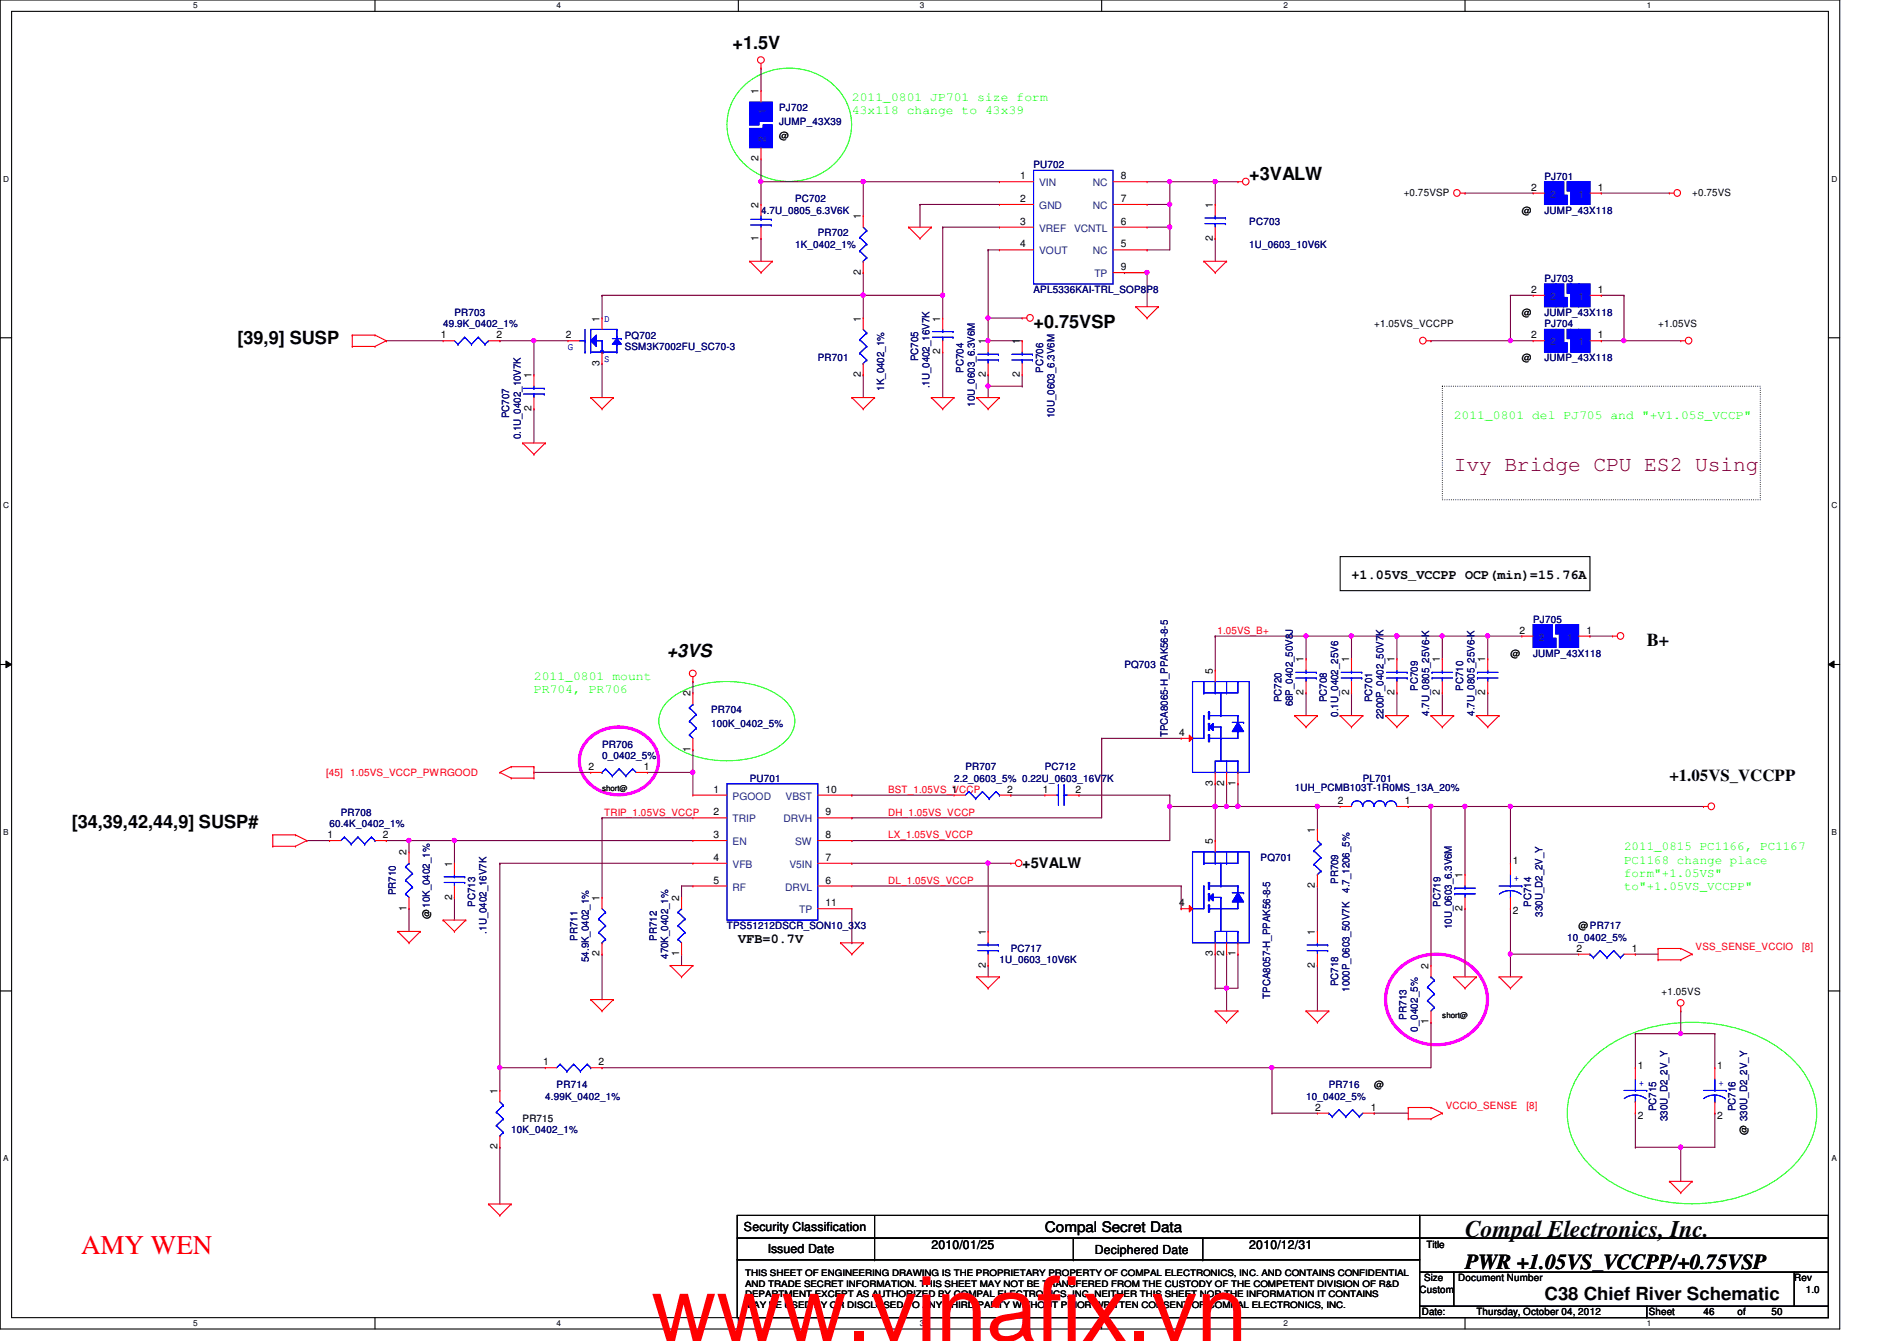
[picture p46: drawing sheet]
<svg xmlns="http://www.w3.org/2000/svg" width="297mm" height="210mm" viewBox="0 0 297 210" stroke-linecap="round" stroke-linejoin="round" font-family="sans-serif">
<defs><g id="words">
<text font-size="14.1" fill="#f00" x="102" y="209.9">www.vinafix.vn</text>
<text font-size="4.2" fill="#f00" x="12.7" y="196.3">AMY WEN</text>
<text font-size="3.7" x="229.4" y="193.6">Compal Electronics, Inc.</text>
<text font-size="3.3" fill="#800000" x="227.6" y="73.8">Ivy Bridge CPU ES2 Using</text>
<text font-size="3.3" x="229.4" y="198.6">PWR +1.05VS_VCCPP/+0.75VSP</text>
<g font-size="2.8">
<text x="114.7" y="7.6">+1.5V</text>
<text x="195.6" y="28.2">+3VALW</text>
<text x="37.2" y="53.8">[39,9] SUSP</text>
<text x="161.8" y="51.4">+0.75VSP</text>
<text x="257.8" y="101.1">B+</text>
<text x="104.4" y="102.9">+3VS</text>
<text x="11.3" y="129.6">[34,39,42,44,9] SUSP#</text>
<text x="241.8" y="203.5">C38 Chief River Schematic</text>
</g>
<text font-size="2.6" x="261.4" y="122.2">+1.05VS_VCCPP</text>
<g font-size="2.3">
<text x="160.1" y="135.8">+5VALW</text>
<text x="163.6" y="192.9">Compal Secret Data</text>
</g>
<g font-size="2.1">
<text x="211.6" y="90.6">+1.05VS_VCCPP OCP(min)=15.76A</text>
<text x="115.6" y="147.5">VFB=0.7V</text>
</g>
<g font-size="1.9" fill="#0f0">
<text x="133.4" y="15.7">2011_0801 JP701 size form</text>
<text x="133.4" y="17.8">43x118 change to 43x39</text>
<text x="227.6" y="65.5">2011_0801 del PJ705 and &quot;+V1.05S_VCCP&quot;</text>
<text x="83.6" y="106.4">2011_0801 mount</text>
<text x="83.6" y="108.5">PR704, PR706</text>
<text x="254.3" y="133.1">2011_0815 PC1166, PC1167</text>
<text x="254.3" y="135.2">PC1168 change place</text>
<text x="254.3" y="137.2">form&quot;+1.05VS&quot;</text>
<text x="254.3" y="139.3">to&quot;+1.05VS_VCCPP&quot;</text>
</g>
<g font-size="1.9">
<text x="116.5" y="192.7">Security Classification</text>
<text x="120.2" y="196.1">Issued Date</text>
<text x="145.8" y="195.6">2010/01/25</text>
<text x="171.4" y="196.3">Deciphered Date</text>
<text x="195.6" y="195.6">2010/12/31</text>
</g>
<g font-size="1.6">
<text x="118.8" y="14.8" transform="rotate(-90 118.8 14.8)">1</text>
<text x="122" y="21.7">@</text>
<text x="118.8" y="25.2" transform="rotate(-90 118.8 25.2)">2</text>
<text x="159.7" y="28.1">1</text>
<text x="175.5" y="28.1">8</text>
<text x="239.7" y="29.8">2</text>
<text x="250.2" y="29.8">1</text>
<text x="118.8" y="32.6" transform="rotate(-90 118.8 32.6)">2</text>
<text x="134.8" y="34.3" transform="rotate(-90 134.8 34.3)">1</text>
<text x="159.7" y="35.2">3</text>
<text x="159.7" y="31.6">2</text>
<text x="175.5" y="35.2">6</text>
<text x="175.5" y="31.6">7</text>
<text x="189.9" y="32.6" transform="rotate(-90 189.9 32.6)">1</text>
<text x="219.8" y="30.6">+0.75VSP</text>
<text x="238.3" y="33.4">@</text>
<text x="265" y="30.6">+0.75VS</text>
<text x="118.8" y="37.7" transform="rotate(-90 118.8 37.7)">1</text>
<text x="159.7" y="38.7">4</text>
<text x="175.5" y="38.7">5</text>
<text x="189.9" y="37.7" transform="rotate(-90 189.9 37.7)">2</text>
<text x="134.8" y="43" transform="rotate(-90 134.8 43)">2</text>
<text x="175.5" y="42.3">9</text>
<text x="239.7" y="45.8">2</text>
<text x="250.2" y="45.8">1</text>
<text x="69" y="53">1</text>
<text x="77.7" y="53">2</text>
<text x="88.6" y="53">2</text>
<text x="93.9" y="50.3" transform="rotate(-90 93.9 50.3)">1</text>
<text x="134.8" y="50.3" transform="rotate(-90 134.8 50.3)">1</text>
<text x="147.2" y="50.3" transform="rotate(-90 147.2 50.3)">1</text>
<text x="154.3" y="53.9" transform="rotate(-90 154.3 53.9)">1</text>
<text x="159.7" y="53.9" transform="rotate(-90 159.7 53.9)">1</text>
<text x="215.2" y="51.2">+1.05VS_VCCPP</text>
<text x="238.3" y="49.4">@</text>
<text x="239.7" y="53">2</text>
<text x="250.2" y="53">1</text>
<text x="259.6" y="51.2">+1.05VS</text>
<text x="83.2" y="59.2" transform="rotate(-90 83.2 59.2)">1</text>
<text x="93.9" y="57.2" transform="rotate(-90 93.9 57.2)">3</text>
<text x="134.8" y="59" transform="rotate(-90 134.8 59)">2</text>
<text x="147.2" y="55.5" transform="rotate(-90 147.2 55.5)">2</text>
<text x="154.3" y="59" transform="rotate(-90 154.3 59)">2</text>
<text x="159.7" y="59" transform="rotate(-90 159.7 59)">2</text>
<text x="238.3" y="56.6">@</text>
<text x="83.2" y="64.3" transform="rotate(-90 83.2 64.3)">2</text>
<text x="238" y="99.2">2</text>
<text x="248.4" y="99.2">1</text>
<text x="189.9" y="105.5" transform="rotate(-90 189.9 105.5)">5</text>
<text x="204.1" y="103.7" transform="rotate(-90 204.1 103.7)">1</text>
<text x="211.2" y="103.7" transform="rotate(-90 211.2 103.7)">1</text>
<text x="218.4" y="103.7" transform="rotate(-90 218.4 103.7)">1</text>
<text x="225.5" y="103.7" transform="rotate(-90 225.5 103.7)">1</text>
<text x="232.6" y="103.7" transform="rotate(-90 232.6 103.7)">1</text>
<text x="236.5" y="102.8">@</text>
<text x="108.1" y="109" transform="rotate(-90 108.1 109)">2</text>
<text x="204.1" y="108.8" transform="rotate(-90 204.1 108.8)">2</text>
<text x="211.2" y="108.8" transform="rotate(-90 211.2 108.8)">2</text>
<text x="218.4" y="108.8" transform="rotate(-90 218.4 108.8)">2</text>
<text x="225.5" y="108.8" transform="rotate(-90 225.5 108.8)">2</text>
<text x="232.6" y="108.8" transform="rotate(-90 232.6 108.8)">2</text>
<text x="108.1" y="117.7" transform="rotate(-90 108.1 117.7)">1</text>
<text x="184.6" y="115.2">4</text>
<text x="92.2" y="120.5">2</text>
<text x="100.8" y="120.5">1</text>
<text x="111.7" y="124.1">1</text>
<text x="129.3" y="124.1">10</text>
<text x="149.1" y="124.1">1</text>
<text x="157.7" y="124.1">2</text>
<text x="163.3" y="124.1">1</text>
<text x="168.4" y="124.1">2</text>
<text x="189.9" y="123" transform="rotate(-90 189.9 123)">3</text>
<text x="191.7" y="123" transform="rotate(-90 191.7 123)">2</text>
<text x="193.5" y="123" transform="rotate(-90 193.5 123)">1</text>
<text x="209.5" y="125.9">2</text>
<text x="220" y="125.9">1</text>
<text x="51.3" y="131.2">1</text>
<text x="59.9" y="131.2">2</text>
<text x="111.7" y="131.2">3</text>
<text x="111.7" y="127.6">2</text>
<text x="129.3" y="127.6">9</text>
<text x="129.3" y="131.2">8</text>
<text x="205.9" y="130.3" transform="rotate(-90 205.9 130.3)">1</text>
<text x="63.7" y="133.9" transform="rotate(-90 63.7 133.9)">2</text>
<text x="70.8" y="135.7" transform="rotate(-90 70.8 135.7)">1</text>
<text x="111.7" y="134.7">4</text>
<text x="129.3" y="134.7">7</text>
<text x="189.9" y="132.1" transform="rotate(-90 189.9 132.1)">5</text>
<text x="229" y="137.5" transform="rotate(-90 229 137.5)">1</text>
<text x="236.9" y="135.3">1</text>
<text x="63.7" y="142.6" transform="rotate(-90 63.7 142.6)">1</text>
<text x="67.3" y="143.8" transform="rotate(-90 67.3 143.8)">@10K_0402_1%</text>
<text x="70.8" y="140.8" transform="rotate(-90 70.8 140.8)">2</text>
<text x="93.9" y="141" transform="rotate(-90 93.9 141)">1</text>
<text x="106.3" y="141" transform="rotate(-90 106.3 141)">2</text>
<text x="111.7" y="138.3">5</text>
<text x="129.3" y="138.3">6</text>
<text x="129.3" y="141.9">11</text>
<text x="184.6" y="141.9">4</text>
<text x="205.9" y="139" transform="rotate(-90 205.9 139)">2</text>
<text x="229" y="142.6" transform="rotate(-90 229 142.6)">2</text>
<text x="236.9" y="143.1">2</text>
<text x="93.9" y="149.7" transform="rotate(-90 93.9 149.7)">2</text>
<text x="106.3" y="149.7" transform="rotate(-90 106.3 149.7)">1</text>
<text x="154.3" y="146.3" transform="rotate(-90 154.3 146.3)">1</text>
<text x="189.9" y="149.7" transform="rotate(-90 189.9 149.7)">3</text>
<text x="191.7" y="149.7" transform="rotate(-90 191.7 149.7)">2</text>
<text x="193.5" y="149.7" transform="rotate(-90 193.5 149.7)">1</text>
<text x="205.9" y="146.3" transform="rotate(-90 205.9 146.3)">1</text>
<text x="246.8" y="149">2</text>
<text x="247.2" y="145.5">@PR717</text>
<text x="255.5" y="149">1</text>
<text x="154.3" y="151.5" transform="rotate(-90 154.3 151.5)">2</text>
<text x="205.9" y="151.5" transform="rotate(-90 205.9 151.5)">2</text>
<text x="223.7" y="151.7" transform="rotate(-90 223.7 151.7)">2</text>
<text x="260.2" y="155.8">+1.05VS</text>
<text x="223.7" y="160.4" transform="rotate(-90 223.7 160.4)">1</text>
<text x="85" y="166.8">1</text>
<text x="93.7" y="166.8">2</text>
<text x="256.5" y="167.3">1</text>
<text x="268.9" y="167.3">1</text>
<text x="77.9" y="171.2" transform="rotate(-90 77.9 171.2)">1</text>
<text x="205.9" y="173.9">2</text>
<text x="214.6" y="173.9">1</text>
<text x="215.2" y="170.3">@</text>
<text x="77.9" y="179.9" transform="rotate(-90 77.9 179.9)">2</text>
<text x="256.5" y="175.1">2</text>
<text x="268.9" y="175.1">2</text>
<text x="273.6" y="177.6" transform="rotate(-90 273.6 177.6)">@ 330U_D2_2V_Y</text>
<text x="223.3" y="195.4">Title</text>
<text x="222.3" y="202.4">Custom</text>
<text x="223" y="200.6">Size</text>
<text x="228.3" y="200.6">Document Number</text>
<text x="281" y="200.6">Rev</text>
<text x="282.7" y="202.4">1.0</text>
<text x="222.6" y="205.9">Date:</text>
<text x="231.2" y="205.9">Thursday, October 04, 2012</text>
<text x="258.2" y="205.9">Sheet</text>
<text x="266.7" y="205.9">46</text>
<text x="272.1" y="205.9">of</text>
<text x="277.4" y="205.9">50</text>
</g>
<g font-size="1.6" fill="#004080">
<text x="119.9" y="17.8" transform="rotate(-90 119.9 17.8)">1</text>
<text x="119.9" y="22.2" transform="rotate(-90 119.9 22.2)">2</text>
<text x="162.7" y="29.2">VIN</text>
<text x="171.1" y="29.2">NC</text>
<text x="162.7" y="32.7">GND</text>
<text x="171.1" y="32.7">NC</text>
<text x="242.7" y="30.9">2</text>
<text x="247.2" y="30.9">1</text>
<text x="162.7" y="36.3">VREF</text>
<text x="162.7" y="39.8">VOUT</text>
<text x="168.2" y="36.3">VCNTL</text>
<text x="171.1" y="39.8">NC</text>
<text x="171.4" y="43.4">TP</text>
<text x="242.7" y="46.9">2</text>
<text x="247.2" y="46.9">1</text>
<text x="242.7" y="54.1">2</text>
<text x="247.2" y="54.1">1</text>
<text x="241" y="100.3">2</text>
<text x="245.4" y="100.3">1</text>
<text x="114.7" y="125.2">PGOOD</text>
<text x="123" y="125.2">VBST</text>
<text x="114.7" y="128.7">TRIP</text>
<text x="122.7" y="128.7">DRVH</text>
<text x="114.7" y="132.3">EN</text>
<text x="114.7" y="135.8">VFB</text>
<text x="123.6" y="135.8">V5IN</text>
<text x="124.5" y="132.3">SW</text>
<text x="114.7" y="139.4">RF</text>
<text x="122.9" y="139.4">DRVL</text>
<text x="125.1" y="143">TP</text>
</g>
<g font-size="1.6" fill="#000080">
<text x="122" y="17.4">PJ702</text>
<text x="122" y="19.6">JUMP_43X39</text>
<text x="161.8" y="26.3">PU702</text>
<text x="241.8" y="28.1">PJ701</text>
<text x="119.2" y="33.4">4.7U_0805_6.3V6K</text>
<text x="124.5" y="31.7">PC702</text>
<text x="195.6" y="35.2">PC703</text>
<text x="241.8" y="33.4">JUMP_43X118</text>
<text x="124.5" y="38.8">1K_0402_1%</text>
<text x="128.1" y="37">PR702</text>
<text x="195.6" y="38.8">1U_0603_10V6K</text>
<text x="161.8" y="45.9">APL5336KAI-TRL_SOP8P8</text>
<text x="241.8" y="44.1">PJ703</text>
<text x="69.4" y="51.2">49.9K_0402_1%</text>
<text x="71.2" y="49.4">PR703</text>
<text x="97.8" y="53">PQ702</text>
<text x="241.8" y="51.2">PJ704</text>
<text x="241.8" y="49.4">JUMP_43X118</text>
<text x="97.8" y="54.8">SSM3K7002FU_SC70-3</text>
<text x="128.1" y="56.6">PR701</text>
<text x="143.8" y="56.6" transform="rotate(-90 143.8 56.6)">PC705</text>
<text x="150.9" y="58.3" transform="rotate(-90 150.9 58.3)">PC704</text>
<text x="163.3" y="58.3" transform="rotate(-90 163.3 58.3)">PC706</text>
<text x="241.8" y="56.6">JUMP_43X118</text>
<text x="79.8" y="65.4" transform="rotate(-90 79.8 65.4)">PC707</text>
<text x="138.4" y="61.2" transform="rotate(-90 138.4 61.2)">1K_0402_1%</text>
<text x="145.5" y="60.8" transform="rotate(-90 145.5 60.8)">.1U_0402_16V7K</text>
<text x="152.7" y="63.7" transform="rotate(-90 152.7 63.7)">10U_0603_6.3V6M</text>
<text x="165.1" y="65.4" transform="rotate(-90 165.1 65.4)">10U_0603_6.3V6M</text>
<text x="81.5" y="68.8" transform="rotate(-90 81.5 68.8)">0.1U_0402_10V7K</text>
<text x="240.1" y="97.5">PJ705</text>
<text x="176.1" y="104.6">PQ703</text>
<text x="240.1" y="102.8">JUMP_43X118</text>
<text x="111.3" y="111.7">PR704</text>
<text x="111.3" y="113.8">100K_0402_5%</text>
<text x="200.7" y="109.9" transform="rotate(-90 200.7 109.9)">PC720</text>
<text x="202.4" y="110.6" transform="rotate(-90 202.4 110.6)">68P_0402_50V8J</text>
<text x="207.8" y="109.9" transform="rotate(-90 207.8 109.9)">PC708</text>
<text x="209.5" y="112.2" transform="rotate(-90 209.5 112.2)">0.1U_0402_25V6</text>
<text x="214.9" y="109.9" transform="rotate(-90 214.9 109.9)">PC701</text>
<text x="216.7" y="112.6" transform="rotate(-90 216.7 112.6)">2200P_0402_50V7K</text>
<text x="222" y="108.1" transform="rotate(-90 222 108.1)">PC709</text>
<text x="223.8" y="112" transform="rotate(-90 223.8 112)">4.7U_0805_25V6-K</text>
<text x="229.1" y="108.1" transform="rotate(-90 229.1 108.1)">PC710</text>
<text x="230.9" y="112" transform="rotate(-90 230.9 112)">4.7U_0805_25V6-K</text>
<text x="94.3" y="117">PR706</text>
<text x="94.3" y="118.8">0_0402_5%</text>
<text x="182.9" y="115.4" transform="rotate(-90 182.9 115.4)">TPCA8065-H_PPAK56-8-5</text>
<text x="117.4" y="122.3">PU701</text>
<text x="149.4" y="122.3">2.2_0603_5% 0.22U_0603_16V7K</text>
<text x="151.2" y="120.6">PR707</text>
<text x="163.6" y="120.6">PC712</text>
<text x="202.7" y="123.8">1UH_PCMB103T-1R0MS_13A_20%</text>
<text x="213.4" y="122.3">PL701</text>
<text x="51.6" y="129.5">60.4K_0402_1%</text>
<text x="53.4" y="127.7">PR708</text>
<text x="197.4" y="134.8">PQ701</text>
<text x="62" y="140.1" transform="rotate(-90 62 140.1)">PR710</text>
<text x="74.4" y="141.9" transform="rotate(-90 74.4 141.9)">PC713</text>
<text x="209.5" y="138.3" transform="rotate(-90 209.5 138.3)">PR709</text>
<text x="211.3" y="139.7" transform="rotate(-90 211.3 139.7)">4.7_1206_5%</text>
<text x="225.5" y="141.9" transform="rotate(-90 225.5 141.9)">PC719</text>
<text x="239.8" y="141.9" transform="rotate(-90 239.8 141.9)">PC714</text>
<text x="241.6" y="143.5" transform="rotate(-90 241.6 143.5)">330U_D2_2V_Y</text>
<text x="76.2" y="146.1" transform="rotate(-90 76.2 146.1)">.1U_0402_16V7K</text>
<text x="90.4" y="147.2" transform="rotate(-90 90.4 147.2)">PR711</text>
<text x="102.9" y="147.2" transform="rotate(-90 102.9 147.2)">PR712</text>
<text x="113.8" y="145.5">TPS51212DSCR_SON10_3X3</text>
<text x="158.3" y="149">PC717</text>
<text x="227.3" y="145.5" transform="rotate(-90 227.3 145.5)">10U_0603_6.3V6M</text>
<text x="245.4" y="147.2">10_0402_5%</text>
<text x="92.2" y="150.6" transform="rotate(-90 92.2 150.6)">54.9K_0402_1%</text>
<text x="104.6" y="150.1" transform="rotate(-90 104.6 150.1)">470K_0402_1%</text>
<text x="156.5" y="150.8">1U_0603_10V6K</text>
<text x="209.5" y="154.3" transform="rotate(-90 209.5 154.3)">PC718</text>
<text x="211.3" y="155.2" transform="rotate(-90 211.3 155.2)">1000P_0603_50V7K</text>
<text x="198.9" y="156.3" transform="rotate(-90 198.9 156.3)">TPCA8057-H_PPAK56-8-5</text>
<text x="220.2" y="159.7" transform="rotate(-90 220.2 159.7)">PR713</text>
<text x="222" y="161.5" transform="rotate(-90 222 161.5)">0_0402_5%</text>
<text x="85.4" y="172.1">4.99K_0402_1%</text>
<text x="87.2" y="170.3">PR714</text>
<text x="204.5" y="172.1">10_0402_5%</text>
<text x="208.1" y="170.3">PR716</text>
<text x="259.3" y="173.9" transform="rotate(-90 259.3 173.9)">PC715</text>
<text x="271.8" y="173.9" transform="rotate(-90 271.8 173.9)">PC716</text>
<text x="80" y="177.3">10K_0402_1%</text>
<text x="261.1" y="175.5" transform="rotate(-90 261.1 175.5)">330U_D2_2V_Y</text>
</g>
<g font-size="1.6" fill="#00f">
<text x="94.6" y="50.5">D</text>
<text x="88.9" y="54.7">G</text>
<text x="94.6" y="56.7">S</text>
<text x="237.1" y="138">+</text>
<text x="256.6" y="170">+</text>
<text x="269.1" y="170">+</text>
</g>
<g font-size="1.6" fill="#f00">
<text x="190.6" y="99.2">1.05VS_B+</text>
<text x="51.1" y="121.5">[45]</text>
<text x="54.8" y="121.5">1.05VS_VCCP_PWRGOOD</text>
<text x="139.1" y="124.1">BST_1.05VS_VCCP</text>
<text x="94.6" y="127.7">TRIP_1.05VS_VCCP</text>
<text x="139.1" y="131.2">LX_1.05VS_VCCP</text>
<text x="139.1" y="127.7">DH_1.05VS_VCCP</text>
<text x="139.1" y="138.3">DL_1.05VS_VCCP</text>
<text x="265.5" y="148.7">VSS_SENSE_VCCIO</text>
<text x="282.2" y="148.7">[8]</text>
<text x="226.4" y="173.6">VCCIO_SENSE</text>
<text x="239" y="173.6">[8]</text>
</g>
<text font-size="1.6" fill="#004040" x="81.8" y="175.7">PR715</text>
<g font-size="1.4">
<text x="116.7" y="201.4">AND TRADE SECRET INFORMATION. THIS SHEET MAY NOT BE TRANSFERED FROM THE CUSTODY OF THE COMPETENT DIVISION OF R&amp;D</text>
<text x="116.7" y="203">DEPARTMENT EXCEPT AS AUTHORIZED BY COMPAL ELECTRONICS, INC. NEITHER THIS SHEET NOR THE INFORMATION IT CONTAINS</text>
<text x="116.7" y="199.7">THIS SHEET OF ENGINEERING DRAWING IS THE PROPRIETARY PROPERTY OF COMPAL ELECTRONICS, INC. AND CONTAINS CONFIDENTIAL</text>
<text x="116.7" y="204.7">MAY BE USED BY OR DISCLOSED TO ANY THIRD PARTY WITHOUT PRIOR WRITTEN CONSENT OF COMPAL ELECTRONICS, INC.</text>
</g>
<g font-size="1.3">
<text x="30.3" y="1.3">5</text>
<text x="87.2" y="1.3">4</text>
<text x="144.1" y="1.3">3</text>
<text x="201" y="1.3">2</text>
<text x="257.8" y="1.3">1</text>
<text x=".5" y="28.4">D</text>
<text x="286.8" y="28.4">D</text>
<text x=".5" y="79.5">C</text>
<text x="286.8" y="79.5">C</text>
<text x="94.3" y="123.8">short@</text>
<text x=".5" y="130.7">B</text>
<text x="286.8" y="130.7">B</text>
<text x="225.8" y="159.4">short@</text>
<text x=".5" y="181.8">A</text>
<text x="286.8" y="181.8">A</text>
<text x="30.3" y="207.6">5</text>
<text x="87.2" y="207.6">4</text>
<text x="144.1" y="207.6">3</text>
<text x="201" y="207.6">2</text>
<text x="257.8" y="207.6">1</text>
</g>
</g></defs>
<path d="M0 0h288.1v208h-288.1zM1.8 1.8h284.5v204.4h-284.5z" fill="none" stroke="#000" stroke-width=".17"/>
<g fill="#fff">
<path d="M30.3 .2h.6v1.4h-.6z"/>
<path d="M30.3 206.4h.6v1.4h-.6z"/>
</g>
<path d="M58.7 0v1.8M58.7 206.2v1.8" fill="none" stroke="#000" stroke-width=".17"/>
<g fill="#fff">
<path d="M87.2 .2h.6v1.4h-.6z"/>
<path d="M87.2 206.4h.6v1.4h-.6z"/>
</g>
<path d="M115.6 0v1.8M115.6 206.2v1.8" fill="none" stroke="#000" stroke-width=".17"/>
<g fill="#fff">
<path d="M144.1 .2h.6v1.4h-.6z"/>
<path d="M144.1 206.4h.6v1.4h-.6z"/>
</g>
<path d="M172.5 0v1.8M172.5 206.2v1.8" fill="none" stroke="#000" stroke-width=".17"/>
<g fill="#fff">
<path d="M201 .2h.6v1.4h-.6z"/>
<path d="M201 206.4h.6v1.4h-.6z"/>
</g>
<path d="M229.4 0v1.8M229.4 206.2v1.8" fill="none" stroke="#000" stroke-width=".17"/>
<g fill="#fff">
<path d="M257.8 .2h.7v1.4h-.7z"/>
<path d="M257.8 206.4h.7v1.4h-.7z"/>
<path d="M.5 27.3h.9v1.4h-.9z"/>
<path d="M286.8 27.3h.9v1.4h-.9z"/>
<path d="M.5 78.4h.9v1.4h-.9z"/>
<path d="M286.8 78.4h.9v1.4h-.9z"/>
</g>
<path d="M0 52.9h1.8M286.3 52.9h1.8" fill="none" stroke="#000" stroke-width=".17"/>
<g fill="#fff">
<path d="M.5 129.5h.8v1.4h-.8z"/>
<path d="M286.8 129.5h.8v1.4h-.8z"/>
</g>
<path d="M0 104h1.8M286.3 104h1.8" fill="none" stroke="#000" stroke-width=".17"/>
<path d="M.9 103.5l.9 .5-.9 .5zM286.3 104l.9-.5v1z" fill="#000"/>
<path d="M.9 103.5l.9 .5-.9 .5zM286.3 104l.9-.5v1z" fill="none" stroke="#000" stroke-width=".16"/>
<g fill="#fff">
<path d="M.5 180.6h.8v1.4h-.8z"/>
<path d="M286.8 180.6h.8v1.4h-.8z"/>
</g>
<path d="M209.8 87.1h39.2v5.4h-39.2zM0 155.1h1.8M286.3 155.1h1.8" fill="none" stroke="#000" stroke-width=".17"/>
<path d="M225.8 60.5h49.8v17.7h-49.8z" fill="none" stroke="#000" stroke-width=".17" stroke-dasharray="0 .3"/>
<path d="M116.3 13.6a10.3 10.3 0 0 1 15.9 1.7 8.5 8.5 0 0 1-4 12.1 10.1 10.1 0 0 1-13.7-4.7 8.3 8.3 0 0 1 1.8-9.1zM104.6 109.7a13.3 13.3 0 0 1 9.2-3 13.4 13.4 0 0 1 9.2 3 4.1 4.1 0 0 1 0 6.3 13.4 13.4 0 0 1-9.2 3.1 13.3 13.3 0 0 1-9.2-3.1 4.1 4.1 0 0 1 0-6.3zM249.4 165.6a23 23 0 0 1 17.4-5.5 21.4 21.4 0 0 1 14.7 6.6 11 11 0 0 1 0 15 21.4 21.4 0 0 1-14.7 6.7 23.7 23.7 0 0 1-16.3-4.6 12.2 12.2 0 0 1-5-11 12.2 12.2 0 0 1 3.9-7.2z" fill="none" stroke="#0f0" stroke-width=".17"/>
<path d="M92.5 115.3a6.8 6.8 0 0 1 9.9 1.4 5 5 0 0 1-2.6 7.1 6.6 6.6 0 0 1-8.8-3 4.8 4.8 0 0 1 1.5-5.5zM218.9 151.8a8.5 8.5 0 0 1 13.3 1.6 6.7 6.7 0 0 1-2.9 9 8.4 8.4 0 0 1-11.6-3 6.5 6.5 0 0 1 1.2-7.6z" fill="none" stroke="#f0f" stroke-width=".51"/>
<path d="M229.4 126.2h.1M229.4 126.2v10.7M263.2 161.8h.1M263.2 161.8h5.3" fill="none" stroke="#800040" stroke-width=".17"/>
<circle cx="229.4" cy="126.2" r=".32" fill="#f0f"/>
<circle cx="229.4" cy="126.2" r=".32" fill="none" stroke="#f0f" stroke-width=".17"/>
<path d="M224.1 126.2h.1M224.1 126.2h5.3M229.4 142.2h.1M229.4 142.2v10.7" fill="none" stroke="#800040" stroke-width=".17"/>
<circle cx="224" cy="126.2" r=".32" fill="#f0f"/>
<circle cx="224" cy="126.2" r=".32" fill="none" stroke="#f0f" stroke-width=".17"/>
<path d="M176.1 42.7h.1M176.1 42.7h3.5M220.5 126.2h.1M220.5 126.2h3.6" fill="none" stroke="#800040" stroke-width=".17"/>
<circle cx="179.6" cy="42.6" r=".32" fill="#f0f"/>
<circle cx="179.6" cy="42.6" r=".32" fill="none" stroke="#f0f" stroke-width=".17"/>
<path d="M119.2 28.4h.1M119.2 37.3h.1M119.2 28.4v3.6M119.2 37.3v3.6M190.3 28.4h.1M190.3 28.4h3.5M135.2 58.7h.1M135.2 58.7v3.5M179.6 42.7h.1M179.6 42.7v5.3" fill="none" stroke="#800040" stroke-width=".17"/>
<circle cx="190.3" cy="28.4" r=".32" fill="#f0f"/>
<circle cx="190.3" cy="28.4" r=".32" fill="none" stroke="#f0f" stroke-width=".17"/>
<path d="M144.1 32h.1M144.1 32v3.6M179.6 39.1h.1M183.2 35.6h.1M183.2 35.6v3.5h-3.6M190.3 37.3h.1M190.3 37.3v3.6M147.6 55.1h.1M147.6 55.1v7.1" fill="none" stroke="#800040" stroke-width=".17"/>
<circle cx="183.1" cy="35.5" r=".32" fill="#f0f"/>
<circle cx="183.1" cy="35.5" r=".32" fill="none" stroke="#f0f" stroke-width=".17"/>
<path d="M183.2 28.4h.1M183.2 28.4h7.1M135.2 42.7h.1M135.2 42.7v3.5M154.7 49.8h.1M154.7 49.8h5.4" fill="none" stroke="#800040" stroke-width=".17"/>
<circle cx="154.7" cy="49.8" r=".32" fill="#f0f"/>
<circle cx="154.7" cy="49.8" r=".32" fill="none" stroke="#f0f" stroke-width=".17"/>
<path d="M154.7 49.8h.1M154.7 49.8v3.5" fill="none" stroke="#800040" stroke-width=".17"/>
<circle cx="154.7" cy="53.3" r=".32" fill="#f0f"/>
<circle cx="154.7" cy="53.3" r=".32" fill="none" stroke="#f0f" stroke-width=".17"/>
<path d="M154.7 39.1h.1M154.7 39.1v10.7M190.3 28.4h.1M190.3 28.4v3.6M94.3 56.9h.1M94.3 46.2h.1M94.3 46.2v3.6M94.3 56.9v5.3M135.2 46.2h.1M135.2 46.2h12.4" fill="none" stroke="#800040" stroke-width=".17"/>
<circle cx="147.6" cy="46.2" r=".32" fill="#f0f"/>
<circle cx="147.6" cy="46.2" r=".32" fill="none" stroke="#f0f" stroke-width=".17"/>
<circle cx="135.1" cy="46.2" r=".32" fill="#f0f"/>
<circle cx="135.1" cy="46.2" r=".32" fill="none" stroke="#f0f" stroke-width=".17"/>
<path d="M135.2 46.2h.1M135.2 46.2v3.6M154.7 60.5h.1M154.7 60.5v1.7" fill="none" stroke="#800040" stroke-width=".17"/>
<circle cx="154.7" cy="60.4" r=".32" fill="#f0f"/>
<circle cx="154.7" cy="60.4" r=".32" fill="none" stroke="#f0f" stroke-width=".17"/>
<path d="M119.2 28.4h.1M119.2 28.4h16M135.2 28.4h.1M135.2 28.4v5.4M147.6 35.6h.1M147.6 35.6v14.2M147.6 46.2h.1" fill="none" stroke="#800040" stroke-width=".17"/>
<circle cx="119.1" cy="28.4" r=".32" fill="#f0f"/>
<circle cx="119.1" cy="28.4" r=".32" fill="none" stroke="#f0f" stroke-width=".17"/>
<path d="M78.3 53.3h.1M78.3 53.3h5.3M83.6 53.3h.1M83.6 53.3v5.4M83.6 64h.1M83.6 64v5.3" fill="none" stroke="#800040" stroke-width=".17"/>
<circle cx="83.6" cy="53.3" r=".32" fill="#f0f"/>
<circle cx="83.6" cy="53.3" r=".32" fill="none" stroke="#f0f" stroke-width=".17"/>
<g fill="none" stroke="#800040" stroke-width=".17">
<path d="M60.5 53.3h.1M60.5 53.3h8.9M83.6 53.3h.1M83.6 53.3h5.3M94.3 46.2h.1M94.3 46.2h40.9M108.5 117.3h.1M108.5 117.3v3.6M172.5 115.6h.1M172.5 115.6h12.5M83.6 120.9h.1M83.6 120.9h8.9"/>
<path d="M101.4 120.9h7.1M108.5 120.9h.1"/>
</g>
<circle cx="135.1" cy="46.2" r=".32" fill="#f0f"/>
<circle cx="135.1" cy="46.2" r=".32" fill="none" stroke="#f0f" stroke-width=".17"/>
<path d="M224.1 126.2h.1M224.1 126.2v24.9M236.5 149.4h.1M236.5 149.4v3.5" fill="none" stroke="#800040" stroke-width=".17"/>
<circle cx="236.5" cy="149.3" r=".32" fill="#f0f"/>
<circle cx="236.5" cy="149.3" r=".32" fill="none" stroke="#f0f" stroke-width=".17"/>
<path d="M229.4 30.2h.1M229.4 30.2h10.7M250.7 30.2h.1M250.7 30.2h10.7M250.7 46.2h.1M250.7 46.2h3.6M254.3 46.2h.1M254.3 46.2v7.1" fill="none" stroke="#800040" stroke-width=".17"/>
<circle cx="254.3" cy="53.3" r=".32" fill="#f0f"/>
<circle cx="254.3" cy="53.3" r=".32" fill="none" stroke="#f0f" stroke-width=".17"/>
<path d="M236.5 46.2h.1M236.5 46.2h3.6M236.5 46.2v7.1" fill="none" stroke="#800040" stroke-width=".17"/>
<circle cx="236.5" cy="53.3" r=".32" fill="#f0f"/>
<circle cx="236.5" cy="53.3" r=".32" fill="none" stroke="#f0f" stroke-width=".17"/>
<g fill="none" stroke="#800040" stroke-width=".17">
<path d="M119.2 10.7h.1M119.2 10.7v3.5M224.1 53.3h.1M224.1 53.3h16M236.5 53.3h.1M250.7 53.3h.1M250.7 53.3h12.5M254.3 53.3h.1M172.5 115.6h.1M172.5 115.6v12.4M78.3 135.1h.1M78.3 135.1v32"/>
<path d="M158.3 124.5h.1M158.3 124.5h5.3M185 138.7v3.5M154.7 151.1h.1M154.7 151.1v1.8M185 142.2h.1M192.1 154.7h.1M192.1 154.7v3.5M199.2 167.1h.1M199.2 167.1h24.9"/>
</g>
<circle cx="199.1" cy="167.1" r=".32" fill="#f0f"/>
<circle cx="199.1" cy="167.1" r=".32" fill="none" stroke="#f0f" stroke-width=".17"/>
<path d="M133.4 131.6h.1M183.2 126.2h.1M183.2 126.2v5.4h-49.8M78.3 167.1h.1M78.3 167.1h7.1" fill="none" stroke="#800040" stroke-width=".17"/>
<circle cx="78.2" cy="167.1" r=".32" fill="#f0f"/>
<circle cx="78.2" cy="167.1" r=".32" fill="none" stroke="#f0f" stroke-width=".17"/>
<g fill="none" stroke="#800040" stroke-width=".17">
<path d="M233 99.6h.1M233 99.6v3.5M233 99.6h5.3M249 99.6h.1M249 99.6h3.5M48 131.6h.1M48 131.6h3.6M71.2 131.6h.1M71.2 131.6v3.5M133.4 128h.1M133.4 128h39.1M154.7 135.1h.1"/>
<path d="M154.7 135.1v10.7M78.3 167.1h.1M78.3 179.6h.1M78.3 167.1v3.6M78.3 179.6v8.9"/>
</g>
<circle cx="232.9" cy="99.5" r=".32" fill="#f0f"/>
<circle cx="232.9" cy="99.5" r=".32" fill="none" stroke="#f0f" stroke-width=".17"/>
<path d="M64 131.6h.1M64 131.6h7.2M229.4 126.2h.1M229.4 126.2h7.1" fill="none" stroke="#800040" stroke-width=".17"/>
<circle cx="64" cy="131.5" r=".32" fill="#f0f"/>
<circle cx="64" cy="131.5" r=".32" fill="none" stroke="#f0f" stroke-width=".17"/>
<path d="M133.4 135.1h.1M133.4 135.1h21.3M183.2 124.5h.1M183.2 124.5v1.7M71.2 140.5h.1M71.2 140.5v3.5" fill="none" stroke="#800040" stroke-width=".17"/>
<circle cx="154.7" cy="135.1" r=".32" fill="#f0f"/>
<circle cx="154.7" cy="135.1" r=".32" fill="none" stroke="#f0f" stroke-width=".17"/>
<path d="M71.2 131.6h.1M71.2 131.6h37.3M133.4 124.5h.1M133.4 138.7h51.6M133.4 124.5h16M185 138.7h.1M94.3 149.4h.1M94.3 149.4v7.1M94.3 167.1h.1M94.3 167.1h104.9" fill="none" stroke="#800040" stroke-width=".17"/>
<circle cx="71.1" cy="131.5" r=".32" fill="#f0f"/>
<circle cx="71.1" cy="131.5" r=".32" fill="none" stroke="#f0f" stroke-width=".17"/>
<path d="M211.6 99.6h.1M211.6 99.6v3.5M211.6 108.5h.1M211.6 108.5v3.5M225.8 108.5h.1M225.8 108.5v3.5M233 108.5h.1M233 108.5v3.5M133.4 147.6h.1M133.4 142.2v5.4M224.1 160h.1M224.1 160v7.1" fill="none" stroke="#800040" stroke-width=".17"/>
<circle cx="211.6" cy="99.5" r=".32" fill="#f0f"/>
<circle cx="211.6" cy="99.5" r=".32" fill="none" stroke="#f0f" stroke-width=".17"/>
<path d="M218.7 99.6h.1M218.7 99.6h7.1M225.8 99.6h.1M225.8 99.6v3.5" fill="none" stroke="#800040" stroke-width=".17"/>
<circle cx="218.7" cy="99.5" r=".32" fill="#f0f"/>
<circle cx="218.7" cy="99.5" r=".32" fill="none" stroke="#f0f" stroke-width=".17"/>
<g fill="none" stroke="#800040" stroke-width=".17">
<path d="M204.5 99.6h.1M204.5 99.6h7.1M60.5 131.6h.1M60.5 131.6h3.5M64 131.6h.1M64 131.6v1.7M94.3 128h.1M94.3 128v12.5M94.3 128h14.2M106.7 138.7h.1M106.7 138.7h1.8M106.7 138.7v1.8"/>
<path d="M154.7 135.1h.1M154.7 135.1h3.6M206.3 126.2h.1M206.3 126.2h3.5M64 142.2h.1M64 142.2v3.6M190.3 149.4h.1M190.3 149.4v5.3"/>
</g>
<circle cx="206.3" cy="126.2" r=".32" fill="#f0f"/>
<circle cx="206.3" cy="126.2" r=".32" fill="none" stroke="#f0f" stroke-width=".17"/>
<path d="M183.2 126.2h.1M183.2 126.2h7.1M193.8 149.4h.1M193.8 149.4v5.3" fill="none" stroke="#800040" stroke-width=".17"/>
<circle cx="183.1" cy="126.2" r=".32" fill="#f0f"/>
<circle cx="183.1" cy="126.2" r=".32" fill="none" stroke="#f0f" stroke-width=".17"/>
<path d="M78.3 135.1h.1M78.3 135.1h30.2M106.7 149.4h.1M106.7 149.4v1.7M192.1 149.4h.1M192.1 149.4v5.3M199.2 167.1h.1M199.2 174.2h.1M199.2 167.1v7.1M199.2 174.2h7.1M215.2 174.2h.1M215.2 174.2h5.3" fill="none" stroke="#800040" stroke-width=".17"/>
<circle cx="192" cy="154.7" r=".32" fill="#f0f"/>
<circle cx="192" cy="154.7" r=".32" fill="none" stroke="#f0f" stroke-width=".17"/>
<path d="M119.2 28.4h.1M119.2 24.9v3.5M108.5 120.9h.1M108.5 120.9v3.6M168.9 124.5h.1M168.9 124.5h14.3" fill="none" stroke="#800040" stroke-width=".17"/>
<circle cx="108.5" cy="120.9" r=".32" fill="#f0f"/>
<circle cx="108.5" cy="120.9" r=".32" fill="none" stroke="#f0f" stroke-width=".17"/>
<path d="M108.5 106.7h.1M108.5 106.7v1.8M236.5 126.2h.1M236.5 126.2h30.2M206.3 151.1h.1M206.3 151.1v7.1" fill="none" stroke="#800040" stroke-width=".17"/>
<circle cx="236.5" cy="126.2" r=".32" fill="#f0f"/>
<circle cx="236.5" cy="126.2" r=".32" fill="none" stroke="#f0f" stroke-width=".17"/>
<path d="M190.3 99.6h.1M190.3 99.6v5.3M193.8 126.2h.1M193.8 126.2h12.5" fill="none" stroke="#800040" stroke-width=".17"/>
<circle cx="193.8" cy="126.2" r=".32" fill="#f0f"/>
<circle cx="193.8" cy="126.2" r=".32" fill="none" stroke="#f0f" stroke-width=".17"/>
<path d="M225.8 99.6h.1M225.8 99.6h7.2" fill="none" stroke="#800040" stroke-width=".17"/>
<circle cx="225.8" cy="99.5" r=".32" fill="#f0f"/>
<circle cx="225.8" cy="99.5" r=".32" fill="none" stroke="#f0f" stroke-width=".17"/>
<path d="M218.7 99.6h.1M218.7 99.6v3.5" fill="none" stroke="#800040" stroke-width=".17"/>
<circle cx="218.7" cy="99.5" r=".32" fill="#f0f"/>
<circle cx="218.7" cy="99.5" r=".32" fill="none" stroke="#f0f" stroke-width=".17"/>
<path d="M211.6 99.6h.1M211.6 99.6h7.1M218.7 108.5h.1M218.7 108.5v3.5M190.3 126.2h.1M190.3 122.7h.1M190.3 122.7v8.9M206.3 126.2h.1M206.3 138.7h.1M206.3 126.2v3.6M206.3 138.7v7.1" fill="none" stroke="#800040" stroke-width=".17"/>
<circle cx="190.3" cy="126.2" r=".32" fill="#f0f"/>
<circle cx="190.3" cy="126.2" r=".32" fill="none" stroke="#f0f" stroke-width=".17"/>
<path d="M192.1 122.7h.1M192.1 126.2h.1M192.1 122.7v3.5M193.8 122.7h.1M193.8 122.7v3.5h-1.7M190.3 154.7h.1M190.3 154.7h1.8" fill="none" stroke="#800040" stroke-width=".17"/>
<circle cx="193.8" cy="126.2" r=".32" fill="#f0f"/>
<circle cx="193.8" cy="126.2" r=".32" fill="none" stroke="#f0f" stroke-width=".17"/>
<circle cx="192" cy="126.2" r=".32" fill="#f0f"/>
<circle cx="192" cy="126.2" r=".32" fill="none" stroke="#f0f" stroke-width=".17"/>
<path d="M190.3 126.2h.1M190.3 126.2h1.8" fill="none" stroke="#800040" stroke-width=".17"/>
<circle cx="190.3" cy="126.2" r=".32" fill="#f0f"/>
<circle cx="190.3" cy="126.2" r=".32" fill="none" stroke="#f0f" stroke-width=".17"/>
<path d="M135.2 28.4h.1M135.2 28.4h21.3M236.5 126.2h.1M236.5 126.2v8.9M192.1 154.7h.1M192.1 154.7h1.7" fill="none" stroke="#800040" stroke-width=".17"/>
<circle cx="135.1" cy="28.4" r=".32" fill="#f0f"/>
<circle cx="135.1" cy="28.4" r=".32" fill="none" stroke="#f0f" stroke-width=".17"/>
<path d="M144.1 32h.1M144.1 32h12.4M147.6 35.6h.1M147.6 35.6h8.9M154.7 39.1h.1M154.7 39.1h1.8M179.6 32h3.6M179.6 28.4h3.6M183.2 28.4h.1M183.2 32h.1M183.2 28.4v3.6" fill="none" stroke="#800040" stroke-width=".17"/>
<circle cx="183.1" cy="28.4" r=".32" fill="#f0f"/>
<circle cx="183.1" cy="28.4" r=".32" fill="none" stroke="#f0f" stroke-width=".17"/>
<path d="M183.2 35.6h.1M183.2 32v3.6" fill="none" stroke="#800040" stroke-width=".17"/>
<circle cx="183.1" cy="32" r=".32" fill="#f0f"/>
<circle cx="183.1" cy="32" r=".32" fill="none" stroke="#f0f" stroke-width=".17"/>
<g fill="none" stroke="#800040" stroke-width=".17">
<path d="M179.6 35.6h3.6M183.2 35.6h.1M154.7 53.3h.1M154.7 58.7h.1M154.7 53.3h5.4M154.7 58.7v1.8M160.1 58.7v1.8M154.7 60.5h.1M154.7 60.5h5.4M160.1 60.5h.1M263.2 158.2h.1M263.2 158.2v3.6h-7.1"/>
<path d="M256.1 161.8h.1M256.1 179.6h.1M256.1 174.2h.1M256.1 161.8v5.3M256.1 174.2v5.4M256.1 179.6h7.1M268.5 161.8h.1M268.5 174.2h.1M268.5 161.8v5.3M268.5 174.2v5.4"/>
</g>
<circle cx="263.2" cy="161.8" r=".32" fill="#f0f"/>
<circle cx="263.2" cy="161.8" r=".32" fill="none" stroke="#f0f" stroke-width=".17"/>
<path d="M263.2 179.6h.1M263.2 179.6v5.3" fill="none" stroke="#800040" stroke-width=".17"/>
<circle cx="263.2" cy="179.6" r=".32" fill="#f0f"/>
<circle cx="263.2" cy="179.6" r=".32" fill="none" stroke="#f0f" stroke-width=".17"/>
<path d="M204.5 99.6h.1M204.5 99.6v3.5M263.2 179.6h.1M263.2 179.6h5.3" fill="none" stroke="#800040" stroke-width=".17"/>
<circle cx="204.5" cy="99.5" r=".32" fill="#f0f"/>
<circle cx="204.5" cy="99.5" r=".32" fill="none" stroke="#f0f" stroke-width=".17"/>
<path d="M190.3 99.6h.1M190.3 99.6h14.2M204.5 108.5h.1M204.5 108.5v3.5M236.5 149.4h.1M236.5 142.2h.1M236.5 149.4h10.7M236.5 142.2v7.2M256.1 149.4h.1M256.1 149.4h3.5" fill="none" stroke="#800040" stroke-width=".17"/>
<g fill="none" stroke="#f00" stroke-width=".17">
<path d="M119.2 10.7h.1M119.2 9.9v.8M142.3 35.6h.1M142.3 35.6h3.5M142.3 35.6l1.8 1.7M144.1 37.3h.1M145.8 35.6h.1M145.8 35.6l-1.7 1.7M193.8 28.4h.1M193.8 28.4h.8M228.7 30.2h.7M229.4 30.2h.1"/>
<path d="M261.4 30.2h.1M261.4 30.2h.7M55.2 54.2h.1M55.2 52.5h.1M55.2 54.2h3.5M55.2 52.5v1.7M55.2 52.5h3.5M58.7 54.2h.1M58.7 52.5h.1M58.7 52.5l1.8 .8M60.5 53.3h.1M60.5 53.3l-1.8 .9"/>
<path d="M117.4 40.9h.1M117.4 40.9h3.5M117.4 40.9l1.8 1.8M119.2 42.7h.1M120.9 40.9h.1M120.9 40.9l-1.7 1.8M160.1 49.8h.1M160.1 49.8h.7M177.8 48h.1M177.8 48h3.6M177.8 48l1.8 1.8M179.6 49.8h.1"/>
<path d="M181.4 48h.1M181.4 48l-1.8 1.8M188.5 40.9h.1M188.5 40.9h3.6M188.5 40.9l1.8 1.8M190.3 42.7h.1M192.1 40.9h.1M192.1 40.9l-1.8 1.8M223.3 53.3h.8M224.1 53.3h.1M263.2 53.3h.1M263.2 53.3h.7"/>
<path d="M81.8 69.3h.1M81.8 69.3h3.6M81.8 69.3l1.8 1.8M83.6 71.1h.1M85.4 69.3h.1M85.4 69.3l-1.8 1.8M92.5 62.2h.1M92.5 62.2h3.6M92.5 62.2l1.8 1.8M94.3 64h.1M96.1 62.2h.1M96.1 62.2l-1.8 1.8"/>
<path d="M133.4 62.2h.1M133.4 62.2h3.5M133.4 62.2l1.8 1.8M135.2 64h.1M136.9 62.2h.1M136.9 62.2l-1.7 1.8M145.8 62.2h.1M145.8 62.2h3.6M145.8 62.2l1.8 1.8M147.6 64h.1M149.4 62.2h.1M149.4 62.2l-1.8 1.8"/>
<path d="M152.9 62.2h.1M152.9 62.2h3.6M152.9 62.2l1.8 1.8M154.7 64h.1M156.5 62.2h.1M156.5 62.2l-1.8 1.8M252.5 99.6h.1M252.5 99.6h.7M108.5 106.7h.1M108.5 106v.7M202.7 112h.1M202.7 112h3.6"/>
<path d="M202.7 112l1.8 1.8M204.5 113.8h.1M206.3 112h.1M206.3 112l-1.8 1.8M209.8 112h.1M209.8 112h3.6M209.8 112l1.8 1.8M211.6 113.8h.1M213.4 112h.1M213.4 112l-1.8 1.8M217 112h.1M217 112h3.5"/>
<path d="M217 112l1.7 1.8M218.7 113.8h.1M220.5 112h.1M220.5 112l-1.8 1.8M224.1 112h.1M224.1 112h3.5M224.1 112l1.7 1.8M225.8 113.8h.1M227.6 112h.1M227.6 112l-1.8 1.8M231.2 112h.1M231.2 112h3.5"/>
<path d="M231.2 112l1.8 1.8M233 113.8h.1M234.7 112h.1M234.7 112l-1.7 1.8M42.7 132.5h.1M42.7 130.7h.1M42.7 132.5h3.6M42.7 130.7v1.8M42.7 130.7h3.6M46.3 132.5h.1M46.3 130.7h.1M46.3 130.7l1.7 .9"/>
<path d="M48 131.6h.1M48 131.6l-1.7 .9M78.3 120.9h.1M78.3 120.9l1.7 .9M80 120h.1M80 121.8h.1M80 120l-1.7 .9M80 120h3.6M80 121.8h3.6M83.6 120h.1M83.6 121.8h.1M83.6 120v1.8"/>
<path d="M158.3 135.1h.1M158.3 135.1h.7M266.7 126.2h.1M266.7 126.2h.8M62.3 145.8h.1M62.3 145.8h3.5M62.3 145.8l1.7 1.8M64 147.6h.1M65.8 145.8h.1M65.8 145.8l-1.8 1.8M69.4 144h.1M69.4 144h3.5"/>
<path d="M69.4 144l1.8 1.8M71.2 145.8h.1M72.9 144h.1M72.9 144l-1.7 1.8M92.5 156.5h.1M92.5 156.5h3.6M92.5 156.5l1.8 1.7M94.3 158.2h.1M96.1 156.5h.1M96.1 156.5l-1.8 1.7M104.9 151.1h.1M104.9 151.1h3.6"/>
<path d="M104.9 151.1l1.8 1.8M106.7 152.9h.1M108.5 151.1h.1M108.5 151.1l-1.8 1.8M131.6 147.6h.1M131.6 147.6h3.6M131.6 147.6l1.8 1.8M133.4 149.4h.1M135.2 147.6h.1M135.2 147.6l-1.8 1.8M152.9 152.9h.1M152.9 152.9h3.6"/>
<path d="M152.9 152.9l1.8 1.8M154.7 154.7h.1M156.5 152.9h.1M156.5 152.9l-1.8 1.8M190.3 158.2h.1M190.3 158.2h3.5M190.3 158.2l1.8 1.8M193.8 158.2h.1M193.8 158.2l-1.7 1.8M204.5 158.2h.1M204.5 158.2h3.6M204.5 158.2l1.8 1.8"/>
<path d="M208.1 158.2h.1M208.1 158.2l-1.8 1.8M227.6 152.9h.1M227.6 152.9h3.6M227.6 152.9l1.8 1.8M229.4 154.7h.1M231.2 152.9h.1M231.2 152.9l-1.8 1.8M234.7 152.9h.1M234.7 152.9h3.6M234.7 152.9l1.8 1.8M236.5 154.7h.1"/>
<path d="M238.3 152.9h.1M238.3 152.9l-1.8 1.8M259.6 148.5h.1M259.6 150.2h.1M259.6 148.5h3.6M259.6 148.5v1.7M259.6 150.2h3.6M263.2 148.5h.1M263.2 150.2h.1M263.2 158.2h.1M263.2 148.5l1.8 .9M263.2 157.5v.7"/>
<path d="M265 149.4h.1M265 149.4l-1.8 .8M192.1 160h.1M206.3 160h.1M220.5 173.4h.1M220.5 175.1h.1M220.5 173.4h3.6M220.5 173.4v1.7M220.5 175.1h3.6M224.1 173.4h.1M224.1 175.1h.1M224.1 173.4l1.7 .8"/>
<path d="M225.8 174.2h.1M225.8 174.2l-1.7 .9M76.5 188.5h.1M76.5 188.5h3.5M76.5 188.5l1.8 1.7M78.3 190.2h.1M80 188.5h.1M80 188.5l-1.7 1.7M261.4 184.9h.1M261.4 184.9h3.6M261.4 184.9l1.8 1.8M263.2 186.7h.1"/>
<path d="M265 184.9h.1M265 184.9l-1.8 1.8"/>
<circle cx="119.1" cy="9.4" r=".52"/>
<circle cx="195.1" cy="28.4" r=".52"/>
<circle cx="228.1" cy="30.2" r=".52"/>
<circle cx="262.6" cy="30.2" r=".52"/>
<circle cx="161.3" cy="49.8" r=".52"/>
<circle cx="222.8" cy="53.3" r=".52"/>
<circle cx="264.4" cy="53.3" r=".52"/>
<circle cx="253.7" cy="99.5" r=".52"/>
<circle cx="108.5" cy="105.4" r=".52"/>
<circle cx="159.5" cy="135.1" r=".52"/>
<circle cx="268" cy="126.2" r=".52"/>
<circle cx="263.2" cy="157" r=".52"/>
</g>
<g fill="none" stroke="#000" stroke-width=".17">
<path d="M115.4 190.2h106.9v3.6h-106.9zM115.4 193.8h106.9v3.4h-106.9zM115.4 197.2h106.9v9h-106.9zM136.9 193.8h.1M136.9 197.2h.1M136.9 190.2v7M168.1 197.2h.1M168.1 193.8v3.4M188.3 197.2h.1M188.3 193.8v3.4M222.3 190.2h64v3.6h-64zM222.3 193.8h64v5.3h-64z"/>
<path d="M222.3 199.1h5.3v5.4h-5.3zM227.6 199.1h53.4v5.4h-53.4zM281 199.1h5.3v5.4h-5.3zM222.3 204.5h35.5v1.7h-35.5zM257.8 204.5h28.5v1.7h-28.5z"/>
</g>
<g fill="none" stroke="#00f" stroke-width=".17">
<path d="M188.5 135.1h.1M188.5 138.7h.1M188.5 138.7v3.5h-1.8M188.5 133.3v1.8M189.2 138.1h.1M189.2 139.9h.1M189.2 138.1h.2M189.2 138.1v1.1M189.2 139.9v1.1M189.2 139.9h.2M189.4 138.1h.1M189.4 139.9h.1"/>
<path d="M189.4 138.1v1.1M189.4 139.9v1.1M189.4 138.7h4.4M190.3 135.1h.1M190.3 133.3v1.8M191.2 138.7h.1M191.2 135.1v3.6M192.1 135.1h.1M192.1 133.3v1.8M193.8 138.7h.1M193.8 133.3h.1M193.8 133.3v1.8h-5.3"/>
<path d="M193.8 138.7v1M186.7 142.2h.1M189.2 141.7h.1M189.2 141.7v1.1M189.2 141.7h.2M189.4 141.7h.1M189.4 141.7v1.1M189.9 140.5h.1M189.9 140.5h1.3M190.3 147.6h.1M190.3 145.8v1.8M191.2 142.2h.1"/>
<path d="M191.2 142.2v3.6M192.1 147.6h.1M192.1 145.8v1.8M193.8 141.2h.1M193.8 147.6h.1M193.8 141.2v1M193.8 145.8v1.8"/>
</g>
<path d="M193.8 139.7l.9 1.5h-1.7z" fill="#00f"/>
<path d="M193.8 139.7l.9 1.5h-1.7zM189.4 142.2h.1M189.4 142.2h4.4" fill="none" stroke="#00f" stroke-width=".17"/>
<path d="M189.4 140.5l.5-.6v1.1z" fill="#00f"/>
<g fill="none" stroke="#00f" stroke-width=".17">
<path d="M186.7 133.3h8.9v14.3h-8.9zM188.5 135.1h.1M188.5 138.7h.1M188.5 138.7v3.5h-1.8M188.5 133.3v1.8M189.2 138.1h.1M189.2 139.9h.1M189.2 138.1h.2M189.2 138.1v1.1M189.2 139.9v1.1M189.2 139.9h.2M189.4 138.1h.1"/>
<path d="M189.4 139.9h.1M189.4 138.1v1.1M189.4 139.9v1.1M189.4 138.7h4.4M190.3 135.1h.1M190.3 133.3v1.8M191.2 138.7h.1M191.2 135.1v3.6M192.1 135.1h.1M192.1 133.3v1.8M193 139.7h1.7M193.8 138.7h.1"/>
<path d="M193.8 133.3h.1M193.8 133.3v1.8h-5.3M193.8 138.7v1M194.7 139.7h.1M186.7 142.2h.1M189.2 141.7h.1M189.2 141.7v1.1M189.2 141.7h.2M189.4 140.5l.5-.6v1.1zM189.4 141.7h.1M189.4 141.7v1.1M189.9 140.5h.1"/>
<path d="M189.9 140.5h1.3M190.3 147.6h.1M191.2 140.5h.1M191.2 142.2h.1M191.2 140.5v5.3M192.1 147.6h.1M192.1 145.8v1.8M193.8 145.8h.1M193.8 141.2h.1M193.8 147.6h.1M193.8 145.8h-3.5v1.8M193.8 141.2v1"/>
<path d="M193.8 145.8v1.8"/>
</g>
<path d="M193.8 139.7l.9 1.5h-1.7z" fill="#00f"/>
<path d="M193.8 139.7l.9 1.5h-1.7zM189.4 142.2h.1M189.4 142.2h4.4" fill="none" stroke="#00f" stroke-width=".17"/>
<path d="M189.4 140.5l.5-.6v1.1z" fill="#00f"/>
<path d="M186.7 133.3h8.9v14.3h-8.9zM193 139.7h1.7M194.7 139.7h.1M189.4 140.5l.5-.6v1.1zM190.3 145.8h3.5M191.2 140.5h.1M191.2 140.5v1.7M193.8 145.8h.1" fill="none" stroke="#00f" stroke-width=".17"/>
<path d="M186.2 141.7l.5 .5-.5 .5z" fill="#f00"/>
<g fill="none" stroke="#f00" stroke-width=".17">
<path d="M71.2 135.1h.1M71.2 135.1v1.8M71.2 138.7v1.8M190.3 131.6h.1M190.3 131.6v1.7M71.2 140.5h.1M185 142.2h.1M185 142.2h1.7M186.2 141.7l.5 .5-.5 .5zM190.3 149.4h.1M190.3 147.6v1.8M192.1 149.4h.1"/>
<path d="M192.1 147.6v1.8M193.8 149.4h.1M193.8 147.6v1.8"/>
</g>
<path d="M69.5 138.1h3.3M69.5 137.2h3.3M71.2 137.2h.1M71.2 138.1h.1M71.2 136.9v.3M71.2 138.1v.6M72.8 138.1h.1M72.8 137.2h.1" fill="none" stroke="#00f" stroke-width=".17"/>
<path d="M92.5 53.3l.9-.8v1.7z" fill="#00f"/>
<path d="M92.5 53.3l.9-.8v1.7z" fill="none" stroke="#00f" stroke-width=".17"/>
<path d="M96.6 53l.7 .9h-1.4z" fill="#00f"/>
<g fill="none" stroke="#00f" stroke-width=".17">
<path d="M90.7 53.3h.9M91.6 53.3h.1M91.6 55.1h.1M91.6 51.6v3.5M92.5 51.6h.1M92.5 55.1h.1M92.5 51.6h4.1M92.5 51.6v3.5M92.5 55.1h4.1M93.4 53.3h.1M93.4 53.3h.9M94.1 54.9h.1"/>
<path d="M94.1 54.9v.2M94.1 54.9h.3M94.3 55.1h.1M94.3 53.3h.1M94.3 53.3v1.8M94.4 54.9h.1M94.4 55.1h.1M94.4 54.9v.2M95.9 53h1.4M96.6 53l.7 .9h-1.4zM96.6 51.6h.1M96.6 52.6h.1"/>
<path d="M96.6 55.1h.1M96.6 53.9h.1M96.6 51.6v1.4M96.6 53.9v1.2M97.3 53h.1"/>
</g>
<path d="M92.5 53.3l.9-.8v1.7z" fill="#00f"/>
<path d="M92.5 53.3l.9-.8v1.7z" fill="none" stroke="#00f" stroke-width=".17"/>
<path d="M96.6 53l.7 .9h-1.4z" fill="#00f"/>
<g fill="none" stroke="#00f" stroke-width=".17">
<path d="M90.7 53.3h.9M91.6 53.3h.1M91.6 55.1h.1M91.6 51.6v3.5M92.5 51.6h.1M92.5 55.1h.1M92.5 51.6h4.1M92.5 51.6v3.5M92.5 55.1h4.1M93.4 53.3h.1M93.4 53.3h.9M94.1 54.9h.1"/>
<path d="M94.1 54.9v.2M94.1 54.9h.3M94.3 55.1h.1M94.3 53.3h.1M94.3 53.3v1.8M94.4 54.9h.1M94.4 55.1h.1M94.4 54.9v.2M95.9 53h1.4M96.6 53l.7 .9h-1.4zM96.6 51.6h.1M96.6 52.6h.1"/>
<path d="M96.6 55.1h.1M96.6 53.9h.1M96.6 51.6v1.4M96.6 53.9v1.2M97.3 53h.1M82 61.7h3.2M82 60.8h3.2M83.6 60.8h.1M83.6 61.7h.1M83.6 60.5v.3M83.6 61.7v.5M85.2 61.7h.1"/>
<path d="M85.2 60.8h.1M224.2 106.1h.1M224.2 105.2h.1M224.2 106.1h3.3M224.2 105.2h3.3M225.8 105.2h.1M225.8 106.1h.1M225.8 104.9v.3M225.8 106.1v.6M231.3 106.1h.1M231.3 105.2h.1M231.3 106.1h3.3"/>
<path d="M231.3 105.2h3.3M233 105.2h.1M233 106.1h.1M233 104.9v.3M233 106.1v.6M113.8 122.7h14.3v21.3h-14.3zM87.7 166.6h.1M87.7 166.6l-.5 .5M87.7 166.6l1.1 1.1M88.8 167.7h.1M89.8 166.6h.1M89.8 166.6l-1 1.1"/>
<path d="M89.8 166.6l1.1 1.1M90.9 167.7h.1M91.9 166.6h.1M91.9 166.6l-1 1.1M91.9 166.6l.6 .5M92.5 167.1h.1"/>
</g>
<g fill="none" stroke="#f00" stroke-width=".17">
<path d="M83.6 58.7h.1M83.6 58.7v1.8M88.9 53.3h.1M88.9 53.3h1.8M94.3 49.8h.1M94.3 56.9h.1M94.3 49.8v1.8M94.3 55.1v1.8M83.6 64h.1M83.6 62.2v1.8M225.8 103.1h.1M225.8 108.5h.1"/>
<path d="M225.8 103.1v1.8M225.8 106.7v1.8M233 103.1h.1M233 108.5h.1M233 103.1v1.8M233 106.7v1.8M108.5 131.6h.1M108.5 128h.1M108.5 138.7h.1M108.5 135.1h.1M108.5 124.5h.1M108.5 131.6h5.3"/>
<path d="M108.5 128h5.3M108.5 135.1h5.3M108.5 138.7h5.3M108.5 124.5h5.3M128.1 131.6h5.3M128.1 128h5.3M128.1 135.1h5.3M128.1 138.7h5.3M128.1 124.5h5.3M133.4 135.1h.1M133.4 128h.1M133.4 131.6h.1"/>
<path d="M133.4 138.7h.1M133.4 124.5h.1M128.1 142.2h5.3M133.4 142.2h.1M85.4 167.1h.1M85.4 167.1h1.8M92.5 167.1h1.8M94.3 167.1h.1"/>
</g>
<path d="M117.4 16h3.5v1.8h-3.5z" fill-rule="evenodd" fill="#00f"/>
<path d="M117.4 16h3.5v1.8h-3.5z" fill="none" stroke="#00f" stroke-width=".17"/>
<path d="M117.4 17.8h3.5v1.2h-3.5z" fill-rule="evenodd" fill="#00f"/>
<path d="M117.4 17.8h3.5v1.2h-3.5z" fill="none" stroke="#00f" stroke-width=".17"/>
<path d="M117.4 19h1.4v.6h-1.4z" fill-rule="evenodd" fill="#00f"/>
<path d="M117.4 19h1.4v.6h-1.4z" fill="none" stroke="#00f" stroke-width=".17"/>
<path d="M119.5 19.6h1.4v.5h-1.4z" fill-rule="evenodd" fill="#00f"/>
<path d="M119.5 19.6h1.4v.5h-1.4z" fill="none" stroke="#00f" stroke-width=".17"/>
<path d="M117.4 20.1h3.5v1.2h-3.5z" fill-rule="evenodd" fill="#00f"/>
<path d="M117.4 20.1h3.5v1.2h-3.5z" fill="none" stroke="#00f" stroke-width=".17"/>
<path d="M117.4 21.3h3.5v1.8h-3.5z" fill-rule="evenodd" fill="#00f"/>
<path d="M117.4 21.3h3.5v1.8h-3.5z" fill="none" stroke="#00f" stroke-width=".17"/>
<path d="M117.4 16h3.5v1.8h-3.5z" fill-rule="evenodd" fill="#00f"/>
<path d="M117.4 16h3.5v1.8h-3.5z" fill="none" stroke="#00f" stroke-width=".17"/>
<path d="M117.4 17.8h3.5v1.2h-3.5z" fill-rule="evenodd" fill="#00f"/>
<path d="M117.4 17.8h3.5v1.2h-3.5z" fill="none" stroke="#00f" stroke-width=".17"/>
<path d="M117.4 19h1.4v.6h-1.4z" fill-rule="evenodd" fill="#00f"/>
<path d="M117.4 19h1.4v.6h-1.4z" fill="none" stroke="#00f" stroke-width=".17"/>
<path d="M119.5 19.6h1.4v.5h-1.4z" fill-rule="evenodd" fill="#00f"/>
<path d="M119.5 19.6h1.4v.5h-1.4z" fill="none" stroke="#00f" stroke-width=".17"/>
<path d="M117.4 20.1h3.5v1.2h-3.5z" fill-rule="evenodd" fill="#00f"/>
<path d="M117.4 20.1h3.5v1.2h-3.5z" fill="none" stroke="#00f" stroke-width=".17"/>
<path d="M117.4 21.3h3.5v1.8h-3.5z" fill-rule="evenodd" fill="#00f"/>
<g fill="none" stroke="#00f" stroke-width=".17">
<path d="M117.4 21.3h3.5v1.8h-3.5zM188.7 35h3.2M188.7 34.1h3.2M190.3 34.1h.1M190.3 35h.1M190.3 33.8v.3M190.3 35v.6M191.9 35h.1M191.9 34.1h.1M158.4 56.3h3.3M158.4 55.5h3.3M160.1 55.5h.1"/>
<path d="M160.1 56.3h.1M160.1 55.1v.4M160.1 56.3v.6M161.7 56.3h.1M161.7 55.5h.1M217.1 106.1h3.2M217.1 105.2h3.2M218.7 105.2h.1M218.7 106.1h.1M218.7 104.9v.3M218.7 106.1v.6M220.3 106.1h.1"/>
<path d="M220.3 105.2h.1M93.7 143.8h.1M93.7 146h.1M93.7 143.8l1.1 1.1M93.7 146l1.1 1M94.3 147.6h.1M94.3 142.2l.5 .6M94.8 142.8h.1M94.8 144.9h.1M94.8 147h.1M94.8 142.8l-1.1 1M94.8 144.9l-1.1 1.1"/>
<path d="M94.8 147l-.5 .6"/>
</g>
<g fill="none" stroke="#f00" stroke-width=".17">
<path d="M119.2 14.2h.1M119.2 14.2v1.8M119.2 24.9h.1M119.2 23.1v1.8M190.3 32h.1M190.3 37.3h.1M190.3 32v1.8M190.3 35.6v1.7M160.1 53.3h.1M160.1 58.7h.1M160.1 53.3v1.8M160.1 56.9v1.8"/>
<path d="M218.7 103.1h.1M218.7 108.5h.1M218.7 103.1v1.8M218.7 106.7v1.8M94.3 140.5h.1M94.3 149.4h.1M94.3 140.5v1.7M94.3 147.6v1.8"/>
</g>
<path d="M247.2 51.6h1.8v3.5h-1.8z" fill-rule="evenodd" fill="#00f"/>
<path d="M247.2 51.6h1.8v3.5h-1.8z" fill="none" stroke="#00f" stroke-width=".17"/>
<path d="M246 51.6h1.2v3.5h-1.2z" fill-rule="evenodd" fill="#00f"/>
<path d="M246 51.6h1.2v3.5h-1.2z" fill="none" stroke="#00f" stroke-width=".17"/>
<path d="M245.4 51.6h.6v1.4h-.6z" fill-rule="evenodd" fill="#00f"/>
<path d="M245.4 51.6h.6v1.4h-.6z" fill="none" stroke="#00f" stroke-width=".17"/>
<path d="M244.9 53.7h.5v1.4h-.5z" fill-rule="evenodd" fill="#00f"/>
<path d="M244.9 53.7h.5v1.4h-.5z" fill="none" stroke="#00f" stroke-width=".17"/>
<path d="M243.6 51.6h1.3v3.5h-1.3z" fill-rule="evenodd" fill="#00f"/>
<path d="M243.6 51.6h1.3v3.5h-1.3z" fill="none" stroke="#00f" stroke-width=".17"/>
<path d="M241.8 51.6h1.8v3.5h-1.8z" fill-rule="evenodd" fill="#00f"/>
<path d="M241.8 51.6h1.8v3.5h-1.8z" fill="none" stroke="#00f" stroke-width=".17"/>
<path d="M247.2 51.6h1.8v3.5h-1.8z" fill-rule="evenodd" fill="#00f"/>
<path d="M247.2 51.6h1.8v3.5h-1.8z" fill="none" stroke="#00f" stroke-width=".17"/>
<path d="M246 51.6h1.2v3.5h-1.2z" fill-rule="evenodd" fill="#00f"/>
<path d="M246 51.6h1.2v3.5h-1.2z" fill="none" stroke="#00f" stroke-width=".17"/>
<path d="M245.4 51.6h.6v1.4h-.6z" fill-rule="evenodd" fill="#00f"/>
<path d="M245.4 51.6h.6v1.4h-.6z" fill="none" stroke="#00f" stroke-width=".17"/>
<path d="M244.9 53.7h.5v1.4h-.5z" fill-rule="evenodd" fill="#00f"/>
<path d="M244.9 53.7h.5v1.4h-.5z" fill="none" stroke="#00f" stroke-width=".17"/>
<path d="M243.6 51.6h1.3v3.5h-1.3z" fill-rule="evenodd" fill="#00f"/>
<path d="M243.6 51.6h1.3v3.5h-1.3z" fill="none" stroke="#00f" stroke-width=".17"/>
<path d="M241.8 51.6h1.8v3.5h-1.8z" fill-rule="evenodd" fill="#00f"/>
<g fill="none" stroke="#00f" stroke-width=".17">
<path d="M71.2 53.3l.5 .6M71.7 53.9h.1M72.8 52.8h.1M72.8 52.8l-1.1 1.1M72.8 52.8l1 1.1M73.8 53.9h.1M74.9 52.8h.1M74.9 52.8l-1.1 1.1M74.9 52.8l1 1.1M75.9 53.9h.1M76.5 53.3h.1M76.5 53.3l-.6 .6"/>
<path d="M146 52.8h3.2M146 51.9h3.2M147.6 51.9h.1M147.6 52.8h.1M147.6 51.6v.3M147.6 52.8v.5M149.2 52.8h.1M149.2 51.9h.1M153.1 56.3h3.2M153.1 55.5h3.2M154.7 55.5h.1M154.7 56.3h.1"/>
<path d="M154.7 55.1v.4M154.7 56.3v.6M156.3 56.3h.1M156.3 55.5h.1M241.8 51.6h1.8v3.5h-1.8zM205.7 133.2h.1M205.7 135.3h.1M205.7 133.2l1.1 1M205.7 135.3l1.1 1.1M206.3 136.9h.1M206.3 131.6l.5 .5M206.8 132.1h.1"/>
<path d="M206.8 134.2h.1M206.8 136.4h.1M206.8 132.1l-1.1 1.1M206.8 134.2l-1.1 1.1M206.8 136.4l-.5 .5M208.1 174.2h.1M208.1 174.2l.5 .6M208.6 174.8h.1M209.7 173.7h.1M209.7 173.7l1 1.1M209.7 173.7l-1.1 1.1M210.7 174.8h.1"/>
<path d="M211.8 173.7h.1M211.8 173.7l1 1.1M211.8 173.7l-1.1 1.1M212.8 174.8h.1M213.4 174.2l-.6 .6"/>
</g>
<g fill="none" stroke="#f00" stroke-width=".17">
<path d="M69.4 53.3h.1M69.4 53.3h1.8M76.5 53.3h1.8M78.3 53.3h.1M147.6 49.8h.1M147.6 55.1h.1M147.6 49.8v1.8M147.6 53.3v1.8M154.7 53.3h.1M154.7 58.7h.1M154.7 53.3v1.8M154.7 56.9v1.8"/>
<path d="M240.1 53.3h.1M240.1 53.3h1.7M249 53.3h1.7M250.7 53.3h.1M206.3 129.8h.1M206.3 138.7h.1M206.3 129.8v1.8M206.3 136.9v1.8M206.3 174.2h.1M206.3 174.2h1.8M213.4 174.2h1.8M215.2 174.2h.1"/>
</g>
<path d="M247.2 44.4h1.8v3.6h-1.8z" fill-rule="evenodd" fill="#00f"/>
<path d="M247.2 44.4h1.8v3.6h-1.8z" fill="none" stroke="#00f" stroke-width=".17"/>
<path d="M246 44.4h1.2v3.6h-1.2z" fill-rule="evenodd" fill="#00f"/>
<path d="M246 44.4h1.2v3.6h-1.2z" fill="none" stroke="#00f" stroke-width=".17"/>
<path d="M245.4 44.4h.6v1.5h-.6z" fill-rule="evenodd" fill="#00f"/>
<path d="M245.4 44.4h.6v1.5h-.6z" fill="none" stroke="#00f" stroke-width=".17"/>
<path d="M244.9 46.6h.5v1.4h-.5z" fill-rule="evenodd" fill="#00f"/>
<path d="M244.9 46.6h.5v1.4h-.5z" fill="none" stroke="#00f" stroke-width=".17"/>
<path d="M243.6 44.4h1.3v3.6h-1.3z" fill-rule="evenodd" fill="#00f"/>
<path d="M243.6 44.4h1.3v3.6h-1.3z" fill="none" stroke="#00f" stroke-width=".17"/>
<path d="M241.8 44.4h1.8v3.6h-1.8z" fill-rule="evenodd" fill="#00f"/>
<path d="M241.8 44.4h1.8v3.6h-1.8z" fill="none" stroke="#00f" stroke-width=".17"/>
<path d="M247.2 44.4h1.8v3.6h-1.8z" fill-rule="evenodd" fill="#00f"/>
<path d="M247.2 44.4h1.8v3.6h-1.8z" fill="none" stroke="#00f" stroke-width=".17"/>
<path d="M246 44.4h1.2v3.6h-1.2z" fill-rule="evenodd" fill="#00f"/>
<path d="M246 44.4h1.2v3.6h-1.2z" fill="none" stroke="#00f" stroke-width=".17"/>
<path d="M245.4 44.4h.6v1.5h-.6z" fill-rule="evenodd" fill="#00f"/>
<path d="M245.4 44.4h.6v1.5h-.6z" fill="none" stroke="#00f" stroke-width=".17"/>
<path d="M244.9 46.6h.5v1.4h-.5z" fill-rule="evenodd" fill="#00f"/>
<path d="M244.9 46.6h.5v1.4h-.5z" fill="none" stroke="#00f" stroke-width=".17"/>
<path d="M243.6 44.4h1.3v3.6h-1.3z" fill-rule="evenodd" fill="#00f"/>
<path d="M243.6 44.4h1.3v3.6h-1.3z" fill="none" stroke="#00f" stroke-width=".17"/>
<path d="M241.8 44.4h1.8v3.6h-1.8z" fill-rule="evenodd" fill="#00f"/>
<g fill="none" stroke="#00f" stroke-width=".17">
<path d="M134.6 37.2h.1M134.6 39.3h.1M134.6 37.2l1.1 1M134.6 39.3l1.1 1M135.2 35.6l.5 .5M135.7 36.1h.1M135.7 38.2h.1M135.7 36.1l-1.1 1.1M135.7 38.2l-1.1 1.1M161.8 26.7h12.5v17.7h-12.5zM135.2 40.9h.1M135.7 40.3h.1"/>
<path d="M135.7 40.3l-.5 .6M241.8 44.4h1.8v3.6h-1.8zM202.9 106.1h3.2M202.9 105.2h3.2M204.5 105.2h.1M204.5 106.1h.1M204.5 104.9v.3M204.5 106.1v.6M206.1 106.1h.1M206.1 105.2h.1M53.9 131h.1M53.9 131l-.5 .6"/>
<path d="M53.9 131l1.1 1.1M55 132.1h.1M56 131h.1M56 131l-1 1.1M56 131l1.1 1.1M57.1 132.1h.1M58.2 131h.1M58.2 131l-1.1 1.1M58.2 131l.5 .6M58.7 131.6h.1M63.5 139.9h.1M63.5 137.8h.1"/>
<path d="M63.5 135.7h.1M63.5 139.9l.5 .6M63.5 137.8l1.1 1.1M63.5 135.7l1.1 1M64 135.1h.1M64 135.1l-.5 .6M64.6 138.9h.1M64.6 136.7h.1M64.6 138.9l-1.1 1M64.6 136.7l-1.1 1.1M151.7 123.9h.1M151.7 123.9l-.5 .6"/>
<path d="M151.7 123.9l1.1 1.1M152.8 125h.1M153.8 123.9h.1M153.8 123.9l-1 1.1M153.8 123.9l1.1 1.1M154.9 125h.1M156 123.9h.1M156 123.9l-1.1 1.1M156 123.9l.5 .6M156.5 124.5h.1M165.4 124.5h.3M165.7 124.5h.1"/>
<path d="M165.7 122.9h.1M165.7 122.9v3.2M166.6 122.9h.1M166.6 124.5h.1M166.6 124.5h.6M166.6 122.9v3.2M211.6 126.2a.87 .87 0 0 1 .9-.9 .87 .87 0 0 1 .9 .9M213.4 126.2a.87 .87 0 0 1 .9-.9 .87 .87 0 0 1 .8 .9M215.2 126.2a.87 .87 0 0 1 .8-.9 .87 .87 0 0 1 .9 .9M217 126.2a.87 .87 0 0 1 .8-.9 .87 .87 0 0 1 .9 .9M227.8 139.9h.1M227.8 139h.1"/>
<path d="M227.8 139.9h3.2M227.8 139h3.2M229.4 139h.1M229.4 139.9h.1M229.4 138.7v.3M229.4 139.9v.6M153.1 148.8h3.2M153.1 147.9h3.2M154.7 147.9h.1M154.7 148.8h.1M154.7 147.6v.3M154.7 148.8v.6"/>
<path d="M156.3 148.8h.1M156.3 147.9h.1M223.5 156.6h.1M223.5 154.5h.1M223.5 156.6l1.1 1.1M223.5 154.5l1.1 1.1M224.1 152.9h.1M224.1 152.9l.5 .6M224.6 157.7h.1M224.6 155.6h.1M224.6 153.5h.1M224.6 157.7l-.5 .5"/>
<path d="M224.6 155.6l-1.1 1M224.6 153.5l-1.1 1"/>
</g>
<g fill="none" stroke="#f00" stroke-width=".17">
<path d="M135.2 33.8h.1M135.2 33.8v1.8M156.5 35.6h.1M156.5 39.1h.1M156.5 32h.1M156.5 28.4h.1M156.5 39.1h5.3M156.5 35.6h5.3M156.5 32h5.3M156.5 28.4h5.3M174.3 39.1h5.3M174.3 35.6h5.3"/>
<path d="M174.3 32h5.3M174.3 28.4h5.3M179.6 39.1h.1M179.6 35.6h.1M179.6 32h.1M179.6 28.4h.1M135.2 42.7h.1M135.2 40.9v1.8M174.3 42.7h5.3M179.6 42.7h.1M240.1 46.2h.1M240.1 46.2h1.7"/>
<path d="M249 46.2h1.7M250.7 46.2h.1M204.5 103.1h.1M204.5 108.5h.1M204.5 103.1v1.8M204.5 106.7v1.8M51.6 131.6h.1M51.6 131.6h1.8M58.7 131.6h1.8M60.5 131.6h.1M64 133.3h.1M64 133.3v1.8"/>
<path d="M149.4 124.5h.1M149.4 124.5h1.8M156.5 124.5h1.8M158.3 124.5h.1M163.6 124.5h.1M163.6 124.5h1.8M167.2 124.5h1.7M168.9 124.5h.1M209.8 126.2h.1M209.8 126.2h1.8M218.7 126.2h1.8M220.5 126.2h.1"/>
<path d="M229.4 136.9h.1M229.4 136.9v1.8M64 142.2h.1M64 140.5v1.7M154.7 145.8h.1M154.7 151.1h.1M154.7 145.8v1.8M154.7 149.4v1.7M224.1 151.1h.1M224.1 151.1v1.8M224.1 158.2v1.8M229.4 142.2h.1"/>
<path d="M229.4 140.5v1.7M224.1 160h.1"/>
</g>
<path d="M245.4 97.8h1.8v3.5h-1.8z" fill-rule="evenodd" fill="#00f"/>
<path d="M245.4 97.8h1.8v3.5h-1.8z" fill="none" stroke="#00f" stroke-width=".17"/>
<path d="M244.2 97.8h1.2v3.5h-1.2z" fill-rule="evenodd" fill="#00f"/>
<path d="M244.2 97.8h1.2v3.5h-1.2z" fill="none" stroke="#00f" stroke-width=".17"/>
<path d="M243.6 97.8h.6v1.4h-.6z" fill-rule="evenodd" fill="#00f"/>
<path d="M243.6 97.8h.6v1.4h-.6z" fill="none" stroke="#00f" stroke-width=".17"/>
<path d="M243.1 99.9h.5v1.4h-.5z" fill-rule="evenodd" fill="#00f"/>
<path d="M243.1 99.9h.5v1.4h-.5z" fill="none" stroke="#00f" stroke-width=".17"/>
<path d="M241.8 97.8h1.3v3.5h-1.3z" fill-rule="evenodd" fill="#00f"/>
<path d="M241.8 97.8h1.3v3.5h-1.3z" fill="none" stroke="#00f" stroke-width=".17"/>
<path d="M240.1 97.8h1.7v3.5h-1.7z" fill-rule="evenodd" fill="#00f"/>
<path d="M240.1 97.8h1.7v3.5h-1.7z" fill="none" stroke="#00f" stroke-width=".17"/>
<path d="M245.4 97.8h1.8v3.5h-1.8z" fill-rule="evenodd" fill="#00f"/>
<path d="M245.4 97.8h1.8v3.5h-1.8z" fill="none" stroke="#00f" stroke-width=".17"/>
<path d="M244.2 97.8h1.2v3.5h-1.2z" fill-rule="evenodd" fill="#00f"/>
<path d="M244.2 97.8h1.2v3.5h-1.2z" fill="none" stroke="#00f" stroke-width=".17"/>
<path d="M243.6 97.8h.6v1.4h-.6z" fill-rule="evenodd" fill="#00f"/>
<path d="M243.6 97.8h.6v1.4h-.6z" fill="none" stroke="#00f" stroke-width=".17"/>
<path d="M243.1 99.9h.5v1.4h-.5z" fill-rule="evenodd" fill="#00f"/>
<path d="M243.1 99.9h.5v1.4h-.5z" fill="none" stroke="#00f" stroke-width=".17"/>
<path d="M241.8 97.8h1.3v3.5h-1.3z" fill-rule="evenodd" fill="#00f"/>
<path d="M241.8 97.8h1.3v3.5h-1.3z" fill="none" stroke="#00f" stroke-width=".17"/>
<path d="M240.1 97.8h1.7v3.5h-1.7z" fill-rule="evenodd" fill="#00f"/>
<g fill="none" stroke="#00f" stroke-width=".17">
<path d="M240.1 97.8h1.7v3.5h-1.7zM107.9 115h.1M107.9 112.9h.1M107.9 110.8h.1M107.9 115l.6 .6M107.9 112.9l1.1 1.1M107.9 110.8l1.1 1M108.5 110.2h.1M108.5 110.2l-.6 .6M109 114h.1M109 111.8h.1M109 114l-1.1 1"/>
<path d="M109 111.8l-1.1 1.1M210 106.1h3.2M210 105.2h3.2M211.6 105.2h.1M211.6 106.1h.1M211.6 104.9v.3M211.6 106.1v.6M213.2 106.1h.1M213.2 105.2h.1M234.7 138.7h3.6M236.5 138.7h.1M236.5 139.4l.7 .1 1 .5"/>
<path d="M236.5 139.4l-1.1 .2-.6 .4M236.5 136.9v1.8M236.5 139.4v1.1M238.3 138.7h.1M106.2 147h.1M106.2 144.9h.1M106.2 142.8h.1M106.2 147l.5 .6M106.2 144.9l1.1 1.1M106.2 142.8l1.1 1M106.7 142.2h.1M106.7 142.2l-.5 .6"/>
<path d="M107.3 146h.1M107.3 143.8h.1M107.3 146l-1.1 1M107.3 143.8l-1.1 1.1M204.7 148.8h3.2M204.7 147.9h3.2M206.3 147.9h.1M206.3 148.8h.1M206.3 147.6v.3M206.3 148.8v.6M207.9 148.8h.1M207.9 147.9h.1"/>
<path d="M236.5 140.5h.1M77.7 174.1h.1M77.7 176.2h.1M77.7 174.1l1.1 1M77.7 176.2l1.1 1M78.3 177.8h.1M78.3 172.5l.5 .5M78.8 173h.1M78.8 175.1h.1M78.8 177.2h.1M78.8 173l-1.1 1.1M78.8 175.1l-1.1 1.1"/>
<path d="M78.8 177.2l-.5 .6"/>
</g>
<g fill="none" stroke="#f00" stroke-width=".17">
<path d="M238.3 99.6h.1M238.3 99.6h1.8M247.2 99.6h1.8M249 99.6h.1M108.5 117.3h.1M108.5 108.5h.1M108.5 108.5v1.7M108.5 115.6v1.7M211.6 103.1h.1M211.6 108.5h.1M211.6 103.1v1.8M211.6 106.7v1.8"/>
<path d="M236.5 135.1h.1M236.5 135.1v1.8M106.7 149.4h.1M106.7 140.5h.1M106.7 140.5v1.7M106.7 147.6v1.8M206.3 145.8h.1M206.3 151.1h.1M206.3 145.8v1.8M206.3 149.4v1.7M236.5 142.2h.1M236.5 140.5v1.7"/>
<path d="M78.3 170.7h.1M78.3 179.6h.1M78.3 170.7v1.8M78.3 177.8v1.8"/>
</g>
<path d="M247.2 28.4h1.8v3.6h-1.8z" fill-rule="evenodd" fill="#00f"/>
<path d="M247.2 28.4h1.8v3.6h-1.8z" fill="none" stroke="#00f" stroke-width=".17"/>
<path d="M246 28.4h1.2v3.6h-1.2z" fill-rule="evenodd" fill="#00f"/>
<path d="M246 28.4h1.2v3.6h-1.2z" fill="none" stroke="#00f" stroke-width=".17"/>
<path d="M245.4 28.4h.6v1.5h-.6z" fill-rule="evenodd" fill="#00f"/>
<path d="M245.4 28.4h.6v1.5h-.6z" fill="none" stroke="#00f" stroke-width=".17"/>
<path d="M244.9 30.6h.5v1.4h-.5z" fill-rule="evenodd" fill="#00f"/>
<path d="M244.9 30.6h.5v1.4h-.5z" fill="none" stroke="#00f" stroke-width=".17"/>
<path d="M243.6 28.4h1.3v3.6h-1.3z" fill-rule="evenodd" fill="#00f"/>
<path d="M243.6 28.4h1.3v3.6h-1.3z" fill="none" stroke="#00f" stroke-width=".17"/>
<path d="M241.8 28.4h1.8v3.6h-1.8z" fill-rule="evenodd" fill="#00f"/>
<path d="M241.8 28.4h1.8v3.6h-1.8z" fill="none" stroke="#00f" stroke-width=".17"/>
<path d="M247.2 28.4h1.8v3.6h-1.8z" fill-rule="evenodd" fill="#00f"/>
<path d="M247.2 28.4h1.8v3.6h-1.8z" fill="none" stroke="#00f" stroke-width=".17"/>
<path d="M246 28.4h1.2v3.6h-1.2z" fill-rule="evenodd" fill="#00f"/>
<path d="M246 28.4h1.2v3.6h-1.2z" fill="none" stroke="#00f" stroke-width=".17"/>
<path d="M245.4 28.4h.6v1.5h-.6z" fill-rule="evenodd" fill="#00f"/>
<path d="M245.4 28.4h.6v1.5h-.6z" fill="none" stroke="#00f" stroke-width=".17"/>
<path d="M244.9 30.6h.5v1.4h-.5z" fill-rule="evenodd" fill="#00f"/>
<path d="M244.9 30.6h.5v1.4h-.5z" fill="none" stroke="#00f" stroke-width=".17"/>
<path d="M243.6 28.4h1.3v3.6h-1.3z" fill-rule="evenodd" fill="#00f"/>
<path d="M243.6 28.4h1.3v3.6h-1.3z" fill="none" stroke="#00f" stroke-width=".17"/>
<path d="M241.8 28.4h1.8v3.6h-1.8z" fill-rule="evenodd" fill="#00f"/>
<g fill="none" stroke="#00f" stroke-width=".17">
<path d="M241.8 28.4h1.8v3.6h-1.8zM186.7 115.6h.1M188.5 108.5h.1M188.5 112h.1M188.5 112v3.6h-1.8M188.5 106.7v1.8M189.2 111.5h.1M189.2 115h.1M189.2 113.2h.1M189.2 111.5h.2M189.2 111.5v1.1M189.2 113.2v1.1"/>
<path d="M189.2 115v1.1M189.2 115h.2M189.2 113.2h.2M189.4 111.5h.1M189.4 115h.1M189.4 113.2h.1M189.4 111.5v1.1M189.4 113.2v1.1M189.4 115v1.1M189.4 112h4.4M189.9 113.8h.1M189.9 113.8h1.3"/>
<path d="M190.3 108.5h.1M190.3 106.7v1.8M190.3 119.1v1.8M191.2 112h.1M191.2 115.6h.1M191.2 108.5v3.5M191.2 115.6v3.5M192.1 108.5h.1M192.1 106.7v1.8M192.1 119.1v1.8M193.8 112h.1M193.8 106.7h.1"/>
<path d="M193.8 114.5h.1M193.8 106.7v1.8h-5.3M193.8 112v1.1M193.8 114.5v1.1M193.8 119.1v1.8M94.3 120.9h.1M94.8 120.4h.1M94.8 120.4l1.1 1.1M94.8 120.4l-.5 .5M95.9 121.5h.1M96.9 120.4h.1M96.9 120.4l1.1 1.1"/>
<path d="M96.9 120.4l-1 1.1M98 121.5h.1M99.1 120.4h.1M99.1 120.4l.5 .5M99.1 120.4l-1.1 1.1M190.3 120.9h.1M192.1 120.9h.1M193.8 120.9h.1M254.3 170.7h3.5M256.1 170.7h.1M256.1 171.4l.7 .1 1 .5M256.1 171.4l-1.2 .2-.6 .4"/>
<path d="M256.1 172.5h.1M256.1 168.9v1.8M256.1 171.4v1.1M257.8 170.7h.1"/>
</g>
<path d="M240.1 30.2h.1M240.1 30.2h1.7M249 30.2h1.7M250.7 30.2h.1M92.5 120.9h.1M92.5 120.9h1.8M99.6 120.9h1.8M101.4 120.9h.1M256.1 167.1h.1M256.1 174.2h.1M256.1 167.1v1.8M256.1 172.5v1.7" fill="none" stroke="#f00" stroke-width=".17"/>
<path d="M193.8 113.1l.9 1.4h-1.7z" fill="#00f"/>
<path d="M189.4 115.6h.1M189.4 115.6h4.4M193.8 113.1l.9 1.4h-1.7z" fill="none" stroke="#00f" stroke-width=".17"/>
<path d="M189.4 113.8l.5-.6v1.1z" fill="#00f"/>
<g fill="none" stroke="#00f" stroke-width=".17">
<path d="M186.7 106.7h8.9v14.2h-8.9zM186.7 115.6h.1M188.5 108.5h.1M188.5 112h.1M188.5 112v3.6h-1.8M188.5 106.7v1.8M189.2 111.5h.1M189.2 115h.1M189.2 113.2h.1M189.2 111.5h.2M189.2 111.5v1.1M189.2 113.2v1.1"/>
<path d="M189.2 115v1.1M189.2 115h.2M189.2 113.2h.2M189.4 113.8l.5-.6v1.1zM189.4 111.5h.1M189.4 115h.1M189.4 113.2h.1M189.4 111.5v1.1M189.4 113.2v1.1M189.4 115v1.1M189.4 112h4.4M189.9 113.8h.1"/>
<path d="M189.9 113.8h1.3M190.3 108.5h.1M190.3 106.7v1.8M191.2 113.8h.1M191.2 112h.1M191.2 115.6h.1M191.2 108.5v3.5M191.2 113.8v5.3M192.1 108.5h.1M192.1 106.7v1.8M192.1 119.1v1.8M193 113.1h1.7"/>
<path d="M193.8 119.1h.1M193.8 112h.1M193.8 106.7h.1M193.8 114.5h.1M193.8 119.1h-3.5v1.8M193.8 106.7v1.8h-5.3M193.8 112v1.1M193.8 114.5v1.1M193.8 119.1v1.8M194.7 113.1h.1M190.3 120.9h.1M192.1 120.9h.1"/>
<path d="M193.8 120.9h.1"/>
</g>
<path d="M193.8 113.1l.9 1.4h-1.7z" fill="#00f"/>
<path d="M189.4 115.6h.1M189.4 115.6h4.4M193.8 113.1l.9 1.4h-1.7z" fill="none" stroke="#00f" stroke-width=".17"/>
<path d="M189.4 113.8l.5-.6v1.1z" fill="#00f"/>
<path d="M186.7 106.7h8.9v14.2h-8.9zM189.4 113.8l.5-.6v1.1zM190.3 119.1h3.5M191.2 113.8h.1M191.2 113.8v1.8M193 113.1h1.7M193.8 119.1h.1M194.7 113.1h.1" fill="none" stroke="#00f" stroke-width=".17"/>
<path d="M186.2 115.1l.5 .5-.5 .5z" fill="#f00"/>
<g fill="none" stroke="#f00" stroke-width=".17">
<path d="M119.2 37.3h.1M119.2 32h.1M119.2 32v1.8M119.2 35.6v1.7M135.2 49.8h.1M135.2 58.7h.1M135.2 49.8v1.8M135.2 56.9v1.8M185 115.6h.1M185 115.6h1.7M186.2 115.1l.5 .5-.5 .5zM190.3 104.9h.1"/>
<path d="M190.3 104.9v1.8M190.3 122.7h.1M190.3 120.9v1.8M192.1 122.7h.1M192.1 120.9v1.8M193.8 122.7h.1M193.8 120.9v1.8M247.2 149.4h.1M247.2 149.4h1.8M254.3 149.4h1.8M256.1 149.4h.1M268.5 167.1h.1"/>
<path d="M268.5 174.2h.1M268.5 167.1v1.8M268.5 172.5v1.7"/>
</g>
<g fill="none" stroke="#00f" stroke-width=".17">
<path d="M117.6 34.3h3.2M117.6 35.2h3.2M119.2 35.2h.1M119.2 34.3h.1M119.2 33.8v.5M119.2 35.2v.4M120.8 34.3h.1M120.8 35.2h.1M134.6 53.2h.1M134.6 55.3h.1M134.6 53.2l1.1 1M134.6 55.3l1.1 1"/>
<path d="M135.2 56.9h.1M135.2 51.6l.5 .5M135.7 52.1h.1M135.7 54.2h.1M135.7 56.3h.1M135.7 52.1l-1.1 1.1M135.7 54.2l-1.1 1.1M135.7 56.3l-.5 .6M249 149.4h.1M249 149.4l.5 .5M249.5 149.9h.1M250.6 148.8h.1"/>
<path d="M250.6 148.8l1 1.1M250.6 148.8l-1.1 1.1M251.6 149.9h.1M252.7 148.8h.1M252.7 148.8l1 1.1M252.7 148.8l-1.1 1.1M253.7 149.9h.1M254.3 149.4l-.6 .5M266.7 170.7h3.6M268.5 170.7h.1M268.5 171.4l.7 .1 1 .5M268.5 171.4l-1.1 .2-.6 .4"/>
<path d="M268.5 172.5h.1M268.5 168.9v1.8M268.5 171.4v1.1M270.3 170.7h.1"/>
</g>
<circle cx="229.4" cy="126.2" r=".32" fill="#f0f"/>
<circle cx="229.4" cy="126.2" r=".32" fill="none" stroke="#f0f" stroke-width=".17"/>
<circle cx="224" cy="126.2" r=".32" fill="#f0f"/>
<circle cx="224" cy="126.2" r=".32" fill="none" stroke="#f0f" stroke-width=".17"/>
<circle cx="179.6" cy="42.6" r=".32" fill="#f0f"/>
<circle cx="179.6" cy="42.6" r=".32" fill="none" stroke="#f0f" stroke-width=".17"/>
<circle cx="190.3" cy="28.4" r=".32" fill="#f0f"/>
<circle cx="190.3" cy="28.4" r=".32" fill="none" stroke="#f0f" stroke-width=".17"/>
<circle cx="183.1" cy="35.5" r=".32" fill="#f0f"/>
<circle cx="183.1" cy="35.5" r=".32" fill="none" stroke="#f0f" stroke-width=".17"/>
<circle cx="154.7" cy="49.8" r=".32" fill="#f0f"/>
<circle cx="154.7" cy="49.8" r=".32" fill="none" stroke="#f0f" stroke-width=".17"/>
<circle cx="154.7" cy="53.3" r=".32" fill="#f0f"/>
<circle cx="154.7" cy="53.3" r=".32" fill="none" stroke="#f0f" stroke-width=".17"/>
<circle cx="147.6" cy="46.2" r=".32" fill="#f0f"/>
<circle cx="147.6" cy="46.2" r=".32" fill="none" stroke="#f0f" stroke-width=".17"/>
<circle cx="135.1" cy="46.2" r=".32" fill="#f0f"/>
<circle cx="135.1" cy="46.2" r=".32" fill="none" stroke="#f0f" stroke-width=".17"/>
<circle cx="154.7" cy="60.4" r=".32" fill="#f0f"/>
<circle cx="154.7" cy="60.4" r=".32" fill="none" stroke="#f0f" stroke-width=".17"/>
<circle cx="119.1" cy="28.4" r=".32" fill="#f0f"/>
<circle cx="119.1" cy="28.4" r=".32" fill="none" stroke="#f0f" stroke-width=".17"/>
<circle cx="83.6" cy="53.3" r=".32" fill="#f0f"/>
<circle cx="83.6" cy="53.3" r=".32" fill="none" stroke="#f0f" stroke-width=".17"/>
<circle cx="135.1" cy="46.2" r=".32" fill="#f0f"/>
<circle cx="135.1" cy="46.2" r=".32" fill="none" stroke="#f0f" stroke-width=".17"/>
<circle cx="236.5" cy="149.3" r=".32" fill="#f0f"/>
<circle cx="236.5" cy="149.3" r=".32" fill="none" stroke="#f0f" stroke-width=".17"/>
<circle cx="254.3" cy="53.3" r=".32" fill="#f0f"/>
<circle cx="254.3" cy="53.3" r=".32" fill="none" stroke="#f0f" stroke-width=".17"/>
<circle cx="236.5" cy="53.3" r=".32" fill="#f0f"/>
<circle cx="236.5" cy="53.3" r=".32" fill="none" stroke="#f0f" stroke-width=".17"/>
<circle cx="199.1" cy="167.1" r=".32" fill="#f0f"/>
<circle cx="199.1" cy="167.1" r=".32" fill="none" stroke="#f0f" stroke-width=".17"/>
<circle cx="78.2" cy="167.1" r=".32" fill="#f0f"/>
<circle cx="78.2" cy="167.1" r=".32" fill="none" stroke="#f0f" stroke-width=".17"/>
<circle cx="232.9" cy="99.5" r=".32" fill="#f0f"/>
<circle cx="232.9" cy="99.5" r=".32" fill="none" stroke="#f0f" stroke-width=".17"/>
<circle cx="64" cy="131.5" r=".32" fill="#f0f"/>
<circle cx="64" cy="131.5" r=".32" fill="none" stroke="#f0f" stroke-width=".17"/>
<circle cx="154.7" cy="135.1" r=".32" fill="#f0f"/>
<circle cx="154.7" cy="135.1" r=".32" fill="none" stroke="#f0f" stroke-width=".17"/>
<circle cx="71.1" cy="131.5" r=".32" fill="#f0f"/>
<circle cx="71.1" cy="131.5" r=".32" fill="none" stroke="#f0f" stroke-width=".17"/>
<circle cx="211.6" cy="99.5" r=".32" fill="#f0f"/>
<circle cx="211.6" cy="99.5" r=".32" fill="none" stroke="#f0f" stroke-width=".17"/>
<circle cx="218.7" cy="99.5" r=".32" fill="#f0f"/>
<circle cx="218.7" cy="99.5" r=".32" fill="none" stroke="#f0f" stroke-width=".17"/>
<circle cx="206.3" cy="126.2" r=".32" fill="#f0f"/>
<circle cx="206.3" cy="126.2" r=".32" fill="none" stroke="#f0f" stroke-width=".17"/>
<circle cx="183.1" cy="126.2" r=".32" fill="#f0f"/>
<circle cx="183.1" cy="126.2" r=".32" fill="none" stroke="#f0f" stroke-width=".17"/>
<circle cx="192" cy="154.7" r=".32" fill="#f0f"/>
<circle cx="192" cy="154.7" r=".32" fill="none" stroke="#f0f" stroke-width=".17"/>
<circle cx="108.5" cy="120.9" r=".32" fill="#f0f"/>
<circle cx="108.5" cy="120.9" r=".32" fill="none" stroke="#f0f" stroke-width=".17"/>
<circle cx="236.5" cy="126.2" r=".32" fill="#f0f"/>
<circle cx="236.5" cy="126.2" r=".32" fill="none" stroke="#f0f" stroke-width=".17"/>
<circle cx="193.8" cy="126.2" r=".32" fill="#f0f"/>
<circle cx="193.8" cy="126.2" r=".32" fill="none" stroke="#f0f" stroke-width=".17"/>
<circle cx="225.8" cy="99.5" r=".32" fill="#f0f"/>
<circle cx="225.8" cy="99.5" r=".32" fill="none" stroke="#f0f" stroke-width=".17"/>
<circle cx="218.7" cy="99.5" r=".32" fill="#f0f"/>
<circle cx="218.7" cy="99.5" r=".32" fill="none" stroke="#f0f" stroke-width=".17"/>
<circle cx="190.3" cy="126.2" r=".32" fill="#f0f"/>
<circle cx="190.3" cy="126.2" r=".32" fill="none" stroke="#f0f" stroke-width=".17"/>
<circle cx="193.8" cy="126.2" r=".32" fill="#f0f"/>
<circle cx="193.8" cy="126.2" r=".32" fill="none" stroke="#f0f" stroke-width=".17"/>
<circle cx="192" cy="126.2" r=".32" fill="#f0f"/>
<circle cx="192" cy="126.2" r=".32" fill="none" stroke="#f0f" stroke-width=".17"/>
<circle cx="190.3" cy="126.2" r=".32" fill="#f0f"/>
<circle cx="190.3" cy="126.2" r=".32" fill="none" stroke="#f0f" stroke-width=".17"/>
<circle cx="135.1" cy="28.4" r=".32" fill="#f0f"/>
<circle cx="135.1" cy="28.4" r=".32" fill="none" stroke="#f0f" stroke-width=".17"/>
<circle cx="183.1" cy="28.4" r=".32" fill="#f0f"/>
<circle cx="183.1" cy="28.4" r=".32" fill="none" stroke="#f0f" stroke-width=".17"/>
<circle cx="183.1" cy="32" r=".32" fill="#f0f"/>
<circle cx="183.1" cy="32" r=".32" fill="none" stroke="#f0f" stroke-width=".17"/>
<circle cx="263.2" cy="161.8" r=".32" fill="#f0f"/>
<circle cx="263.2" cy="161.8" r=".32" fill="none" stroke="#f0f" stroke-width=".17"/>
<circle cx="263.2" cy="179.6" r=".32" fill="#f0f"/>
<circle cx="263.2" cy="179.6" r=".32" fill="none" stroke="#f0f" stroke-width=".17"/>
<circle cx="204.5" cy="99.5" r=".32" fill="#f0f"/>
<circle cx="204.5" cy="99.5" r=".32" fill="none" stroke="#f0f" stroke-width=".17"/>
<use href="#words"/>
</svg>
